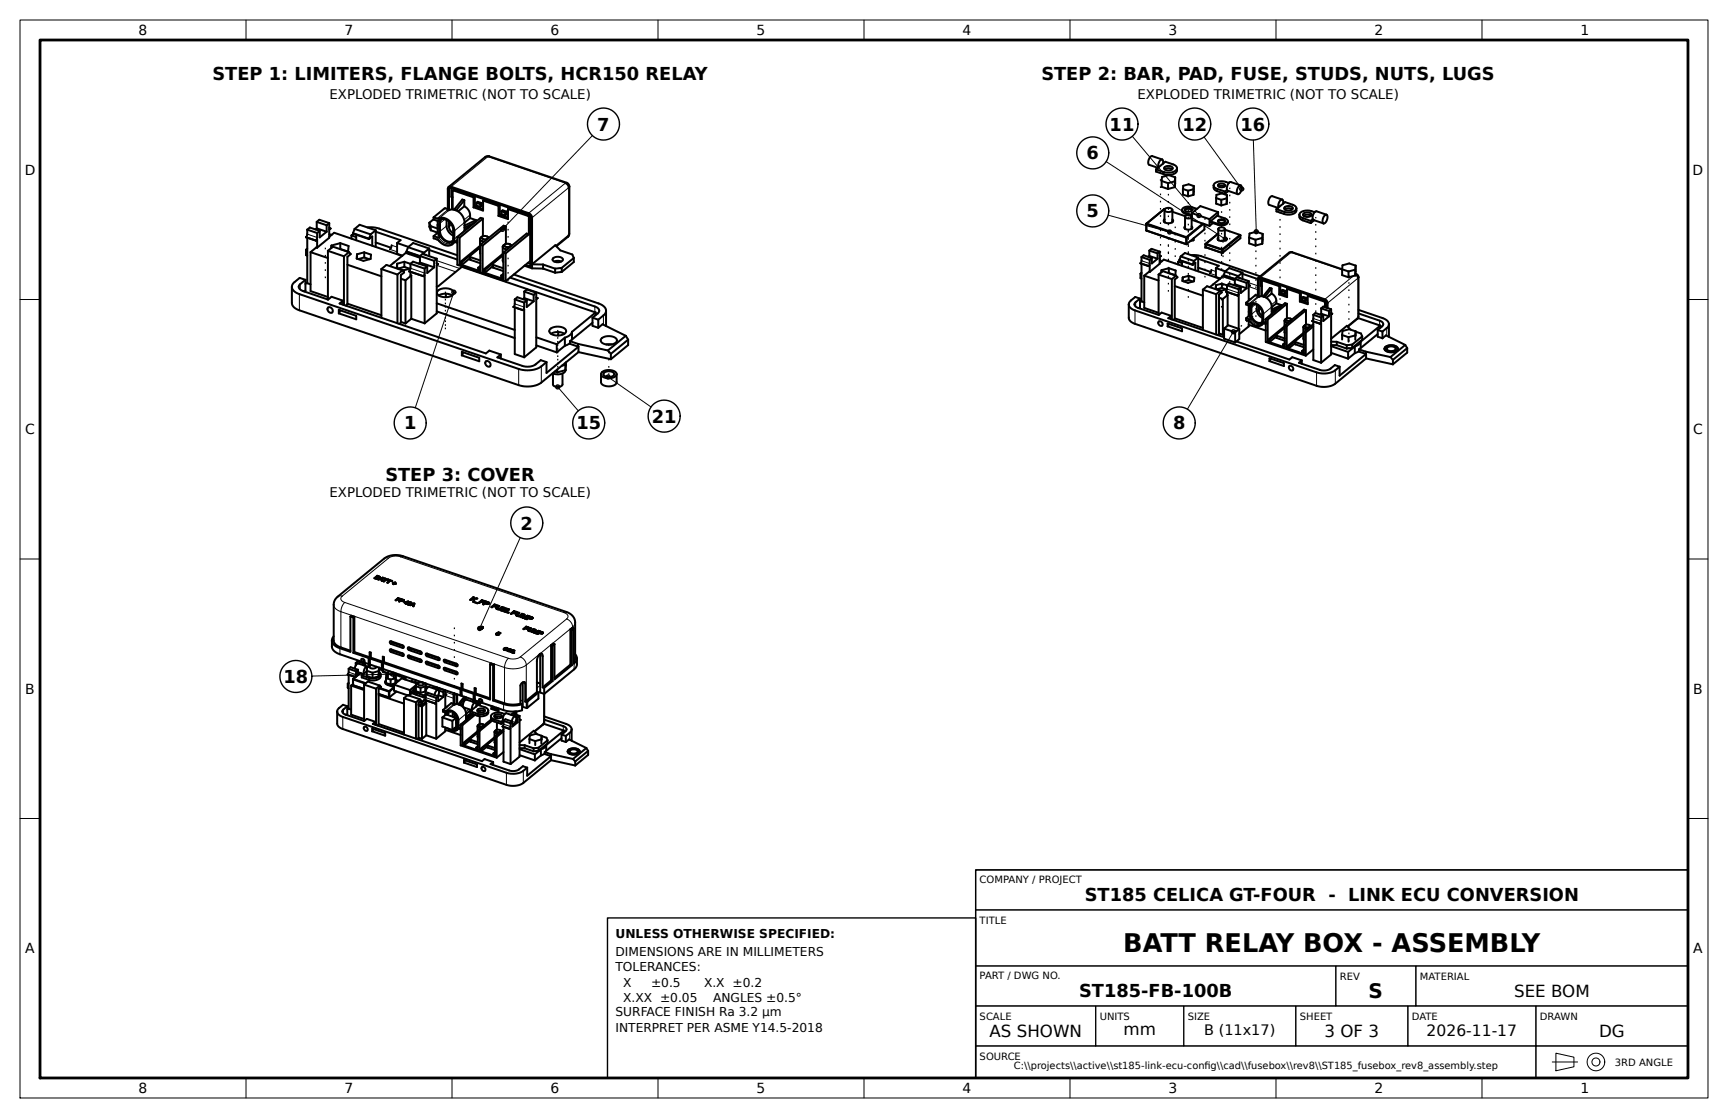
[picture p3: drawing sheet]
<svg xmlns="http://www.w3.org/2000/svg" width="432mm" height="279mm" viewBox="0 0 432 279" stroke-linecap="round" stroke-linejoin="round" font-family="sans-serif">
<defs><g id="words">
<text font-size="6.4" x="280.7" y="237.9">BATT RELAY BOX - ASSEMBLY</text>
<text font-size="5" x="342" y="249.4">S</text>
<g font-size="4.4">
<text x="53.1" y="20.1">STEP 1: LIMITERS, FLANGE BOLTS, HCR150 RELAY</text>
<text x="260.2" y="20.1">STEP 2: BAR, PAD, FUSE, STUDS, NUTS, LUGS</text>
<text x="149.3" y="32.6">7</text>
<text x="277.3" y="32.6">11</text>
<text x="295.4" y="32.6">12</text>
<text x="310" y="32.6">16</text>
<text x="271.5" y="39.8">6</text>
<text x="271.5" y="54.3">5</text>
<text x="101" y="107.3">1</text>
<text x="144" y="107.3">15</text>
<text x="162.9" y="105.6">21</text>
<text x="293.1" y="107.3">8</text>
<text x="96.3" y="120.1">STEP 3: COVER</text>
<text x="130.1" y="132.3">2</text>
<text x="70.8" y="170.7">18</text>
<text x="271.1" y="225.2">ST185 CELICA GT-FOUR - LINK ECU CONVERSION</text>
<text x="269.7" y="249.2">ST185-FB-100B</text>
</g>
<g font-size="4.2">
<text x="378.4" y="249.1">SEE BOM</text>
<text x="247.3" y="259.1">AS SHOWN</text>
<text x="280.7" y="258.8">mm</text>
<text x="331" y="259.1">3 OF 3</text>
<text x="399.6" y="259.1">DG</text>
</g>
<text font-size="3.9" x="356.5" y="259">2026-11-17</text>
<text font-size="3.6" x="300.9" y="258.7">B (11x17)</text>
<g font-size="3.5">
<text x="34.6" y="8.8">8</text>
<text x="86.1" y="8.8">7</text>
<text x="137.6" y="8.8">6</text>
<text x="189.1" y="8.7">5</text>
<text x="240.5" y="8.8">4</text>
<text x="292" y="8.8">3</text>
<text x="343.5" y="8.8">2</text>
<text x="395" y="8.8">1</text>
<text x="6.2" y="43.7">D</text>
<text x="423" y="43.7">D</text>
<text x="6.3" y="108.5">C</text>
<text x="423.1" y="108.5">C</text>
<text x="6.3" y="173.4">B</text>
<text x="423.1" y="173.4">B</text>
<text x="6.3" y="238.2">A</text>
<text x="423.1" y="238.2">A</text>
<text x="34.6" y="273.2">8</text>
<text x="86.1" y="273.2">7</text>
<text x="137.6" y="273.2">6</text>
<text x="189.1" y="273.1">5</text>
<text x="240.5" y="273.2">4</text>
<text x="292" y="273.2">3</text>
<text x="343.5" y="273.2">2</text>
<text x="395" y="273.2">1</text>
</g>
<g font-size="3.3">
<text x="82.3" y="24.6">EXPLODED TRIMETRIC (NOT TO SCALE)</text>
<text x="284.2" y="24.6">EXPLODED TRIMETRIC (NOT TO SCALE)</text>
<text x="82.3" y="124.3">EXPLODED TRIMETRIC (NOT TO SCALE)</text>
</g>
<g font-size="3.1">
<text x="153.8" y="234.4">UNLESS OTHERWISE SPECIFIED:</text>
<text x="153.8" y="238.9">DIMENSIONS ARE IN MILLIMETERS</text>
<text x="153.8" y="242.7">TOLERANCES:</text>
<text x="155.7" y="246.6">X</text>
<text x="155.7" y="250.4">X.XX ±0.05</text>
<text x="162.7" y="246.6">±0.5</text>
<text x="175.9" y="246.6">X.X ±0.2</text>
<text x="178.2" y="250.4">ANGLES ±0.5°</text>
<text x="153.8" y="253.9">SURFACE FINISH Ra 3.2 µm</text>
<text x="153.8" y="258">INTERPRET PER ASME Y14.5-2018</text>
</g>
<g font-size="2.5">
<text x="244.8" y="220.6">COMPANY / PROJECT</text>
<text x="244.8" y="230.9">TITLE</text>
<text x="244.8" y="244.8">PART / DWG NO.</text>
<text x="334.8" y="244.9">REV</text>
<text x="354.8" y="244.9">MATERIAL</text>
<text x="244.8" y="254.9">SCALE</text>
<text x="274.8" y="254.9">UNITS</text>
<text x="296.8" y="254.9">SIZE</text>
<text x="324.8" y="254.9">SHEET</text>
<text x="352.8" y="254.9">DATE</text>
<text x="384.8" y="254.9">DRAWN</text>
<text x="244.8" y="264.9">SOURCE</text>
<text x="253.4" y="267.2">C:\\projects\\active\\st185-link-ecu-confg\\cad\\fusebox\\rev8\\ST185_fusebox_rev8_assembly.step</text>
<text x="300.9" y="267.2">i</text>
<text x="403.5" y="266.3">3RD ANGLE</text>
</g>
</g></defs>
<g fill="none" stroke="#000" stroke-width=".5">
<path d="M122.2 39.1l-.3 .1M122.2 39.1l19.4 6.6 .4 .3 .3 .6M122.2 39.1l-.5-.1-.4 .2-9.2 7.5M290.4 39.9l-2.5-.9a1.52 1.52 0 0 0-.7 2.2l2.1 .7M290.4 39.9l.2 .3v.7M290.4 39.9a1.57 1.57 0 0 0-.9 1.9M76.5 59.3l2.4 .8M76.5 59.3h.1M76.8 57.4v1.3l-.3 .6M76.8 59.4v11.4l.8 .3M76.8 57.4l.6-.5 2.5 .8M76.8 57.4l2.4 .8"/>
<path d="M79.1 55.4l.7-.5 2.5 .9M79.1 57.1l2.5 .8M79.1 55.4l2.5 .9M79.1 55.4v1.7M79.1 57.1l-.3 .2M79.2 58.2v1.4l-.3 .5M79.9 57.7v1.6l1.7-1.4M79.9 57.7l-.7 .5M81.6 56.3v1.6M82.3 55.8v1.2l.1 .2 .2-.1M82.3 55.8l-.7 .5M82.3 59.2l1.2-1 17 5.8"/>
<path d="M82.3 58.5l.6 .2M82.3 57l.3 .1M82.6 57.1h.1M82.6 57.1l-.3 .3v2l-3.1 2.5M87.8 58.8v.8M87.8 58.8l1.2 .4M88.2 58.3l4 1.3M88.2 58.3l4 1.5M88.3 58.4l-.5 .4M88.6 57.2l1.3-1 4 1.3M88.6 57.2l4 1.4M88.6 57.2l-.4 1.1"/>
<path d="M89 58.7v1.3M91.8 56.8h1.5l1.5 .3 19.5 6.7M92.2 59.6v.2M92.2 59.8l.8-.7v2.3M92.6 58.6l-.4 1M93.9 57.9l6.2 2.1-.9 .7M93.9 57.5v4.2M93.9 57.5l-1.3 1.1M107.3 55.7v1l.3 .8M107.3 55.7l.3 .8M107.6 57.5l1.8 .6-1 .9M107.6 56.5l1.8 .6"/>
<path d="M107.6 56.5v1M108.4 54.3v.6l.9 .3 .8-.3M108.4 54.3l.8 .3a3.3 3.3 0 0 1 4.3 3.1v2.4l-.5 1M108.4 59v.6l.8 .3a3.8 3.8 0 0 0 3.2 1.4l.6-.2M108.4 59l1.1 .4 .6-.4M108.4 54.8l-1.1 .9M109.4 56.2h.1M109.4 57.2h.1M109.4 55.2v2.8a.97 .97 0 0 0 .7 1M109.9 55a2.55 2.55 0 0 1 3.3 2.4v2.3l-.4 .9M110.1 59a2.28 2.28 0 0 0 3 1.3M110.1 54.9l-.3 .9v2.2l.3 1"/>
<path d="M110.2 54.8l-.1 .1M110.3 54.8l-.3 .8v2.2a2.46 2.46 0 0 0 3.1 2.4M111.6 55v1.5a2.83 2.83 0 0 0 1.6 2.4M112.1 46.7h.6l19.4 6.6a1.29 1.29 0 0 1 .8 1.1v12.7M112.1 46.7l-.2 .5v5.1M112.2 52.4v-5.1l.1-.3 .3-.1 19.7 6.8 .3 .6v11.9l-.2 .3-1.1-.3M112.2 55.4v1.3a1.88 1.88 0 0 0 1 1.6M112.2 55.7l.4 .1M112.2 55.7l.4 .2M112.3 55.5l-.1 .2M112.4 52.4l-1.3-.3-2.7 2.2M112.8 47v2.2l.3 .1"/>
<path d="M113 49.2v3.1M113.2 47.6l5.1 1.7M113.2 47.6l-.1 4.7M113.5 52.4l-1.7 .1M113.5 52.4h.1M113.5 52.4l.5 .2M113.5 52.4l.5 .1M113.6 47.3l-.4 .3M114 52.6a3.6 3.6 0 0 1 2.1 3v2.1M114 52.5v.1M114.3 59.2v7l12 4.1M114.3 59.2l.5 .2"/>
<path d="M114.3 60l-1.3 1.1M114.8 59.4v6.6M116 51.6a2.61 2.61 0 0 1 1.5 2.1v.8M116 50l-.5-.1-2 2.5M116 50v1.6M116 51.6l-1.5 1.2M116 50l-2 2.5M117.4 56.3l-1.3 1.2M117.5 54.5l1.4 .5M117.5 54.5l-1.4 1.1M118.3 49.3l.4-.2v2.5M118.3 49.3v2.5"/>
<path d="M118.6 55.7l-2.5 1.2M118.7 51.6l2 .7M118.7 51.6l-.4 .2M118.9 55v.4M118.9 55l-2.8 1.4M119 50.7l.4-.3 .9 .4M119 50.7v.7l1 .3M119 50.7l1 .3M119.9 59.7l.1 3.8M119.9 59.7l.4 .5 .7 .2M120 51v.7M120.3 50.8v.6l-.3 .3"/>
<path d="M120.3 50.8l-.3 .2M120.5 59.1l-.6 .6M120.5 59.1l-.1 .2a.81 .81 0 0 0 .7 .5 .81 .81 0 0 0 .8-.5l-.1-.2M120.5 59.1l.6-.1 .7 .1M120.7 54.6l-.6-.2-5.8 4.8M120.7 54.6v4.4M120.7 54.6l-5.9 4.8M120.7 50.1l.3-.2 3.9 1.3M120.7 50.1l3.9 1.3M120.7 50.1v2.5l-2.4-.8M121.8 59.1l.4 .3M124.6 51.4v2.5"/>
<path d="M124.9 53.7l2 .7M124.9 51.2v2.5M124.9 51.2l-.3 .2M124.9 53.7l-.3 .2M125.3 52.8l.3-.2 1 .3M125.3 52.8v.7l.9 .3M125.3 52.8l.9 .3M126.2 53.1v.7M126.4 56.6l-.6-.2-5.8 4.8M126.4 56.6v4.4M126.4 56.6l-5.8 4.8M126.6 52.9v.7l-.4 .2"/>
<path d="M126.6 52.9l-.4 .2M126.9 52.3l.4-.3 5.2 1.9v11.3l-6.2 5.1M126.9 52.3l5.2 1.8 .1 4.5M126.9 52.3v2.5l-2.3-.9M132.2 58.6l-5.9 4.7M132.2 58.6l-.6-.2-5.8 4.7M141.3 45.8a1.29 1.29 0 0 1 .8 1.1l.2-.3M141.9 59.2l-2.9 2.3M142.1 58.7l-.2 .5M142.3 46.6v11.8l-.4 .8M286.4 55.9l.1 1.7M286.4 55.9l.1 .1"/>
<path d="M286.5 57.6h.1M286.5 56v1.6M286.5 56l9.9 3.4M286.5 57.6l10 3.4M286.5 55.9v.1M286.5 55.9h-.1M286.5 55.9l10 3.4M290.3 45.2v1.5l1.6 .5M290.3 45.2l1.6 .6M290.9 52.2v.1M290.9 52.2l-4.5 3.7M290.9 52.2l.1 .1"/>
<path d="M291 54.8a.53 .53 0 0 0-.1 .7 .53 .53 0 0 0 .6 .2 1.15 1.15 0 0 0 1.6-.7l-.1-.2M291 55l-.1 .3 .2 .3M291 52.5a1.19 1.19 0 0 1 2 0M291 52.5a1.19 1.19 0 0 0 2 0M291 52.5v3M291 41.8a1.22 1.22 0 0 1 2 .3 1.27 1.27 0 0 1-2.1-.1zM291.1 42.3a1.67 1.67 0 0 1 1.8 0M291.1 42.3h-.1M291.9 45.8v1.4M293 55v.3l-.1 .3M293 52.9l3.2 1.1M293 52.5v3"/>
<path d="M293.6 45.3v1.5M293.6 45.3l-1.7 .5M293.6 46.8l-1.7 .4M293.7 44.3l-.1 2.5M293.7 44.3l-.1 1M293.7 44.3l-1.6-.5-1.7 .4-.1 1M294.1 42v.6a1.61 1.61 0 0 1-1.9 1.1l-1.1-.1-2.2-.7v-.6M294.1 42a1.61 1.61 0 0 1-1.9 1.2l-1.1-.1-2.2-.8M294.1 42l-.1-.4-.5-.3-2.3-.9-2.3 1.9M295.4 52.4a.82 .82 0 0 0 .7 1l1.7 .6M295.4 52.4l.4 .6 2 .7M295.6 47.2v1.4l1.3 .5"/>
<path d="M295.6 47.2l1.3 .5M296.1 52.6a1.24 1.24 0 0 1 1.7 0M296.1 56.6a.35 .35 0 0 0 .1 .6M296.1 56.7l.1 .5M296.1 54.2v2.9M296.1 52.2a.98 .98 0 0 1 1.7 .4 1 1 0 0 1-1.7-.3zM296.4 59.4v1.6M296.5 59.3v.1M296.5 59.3l-.1 .1M296.5 59.4h-.1M296.5 59.4v1.6M296.9 47.7v1.4"/>
<path d="M297.3 53.8h-.8l-.4 .4M297.5 53.8l.3 .3a.92 .92 0 0 1-1.7 .1M297.8 56.6a.65 .65 0 0 1-.2 .7 .65 .65 0 0 1-.8 .1l-.6-.2M297.8 56.7l-.1 .5M297.8 54.6h.1M297.8 53.3l4.4 1.5M297.8 54.9l4.4 1.5M297.8 53.3v3.8M298.2 47.3v1.4M298.2 59.6v.5M298.2 47.3l-1.3 .4M298.2 48.7l-1.3 .4"/>
<path d="M298.3 59.6l-.1 .5M298.3 46.5l-.1 2.2M298.3 46.5l-.1 .8M298.3 46.5l-1.3-.4-1.3 .3-.1 .8M299.1 52.2l-1.3-.4a1.76 1.76 0 0 0-2.4 .6M300.6 55.9l-4.1 3.4M300.7 55.9l-4.2 3.5M301 56v1.4l-4.5 3.6M302.2 54.8v1.6M303.1 55.8l-.9 .6M303.3 46.3v.8l.3 .4 2.5 .9M303.3 46.3l.5 .8 2.3 .8"/>
<path d="M303.9 49.5v1.4l1.3 .4M303.9 49.5l1.3 .4M304.4 55.4a1.24 1.24 0 0 1 1.7 0M304.4 53l-2.2 1.8M304.4 53l-4.4-1.5-2.2 1.8M304.4 53v1M304.4 59.4a.35 .35 0 0 0 .1 .6M304.4 57.2a1 1 0 0 1 1.7 0M304.4 57.2a1 1 0 0 0 1.7 0M304.4 59.6l.1 .5M304.4 55.1a.98 .98 0 0 1 1.7 .3 1 1 0 0 1-1.7-.3zM304.4 46.1a.98 .98 0 0 1 1.7 .4 1 1 0 0 1-1.7-.3z"/>
<path d="M304.4 58.4l-3.2 2.6M304.4 59.4h.1M304.4 57.2v2.8M304.5 46.6a1.45 1.45 0 0 1 1.5 0M305.2 49.9v1.4M306.1 59.4a.65 .65 0 0 1-.2 .8 .65 .65 0 0 1-.8 0l-.6-.2M306.1 59.6l-.1 .5M306.1 57.4l3.8 1.3M306.1 57.2v2.8M306.1 47.9v.5M306.5 49.6v1.4M306.5 49.6l-1.3 .3"/>
<path d="M306.5 51l-1.3 .3M306.6 48.8l-.1 2.2M306.6 48.8l-.1 .8M306.6 48.8l-1.3-.5-1.3 .4-.1 .8M306.6 47.5l2.7 1M306.6 47.5l-.5 .4M306.8 55.3a1.76 1.76 0 0 1-2.4 .7l-1.9-.7M306.8 55.3l-.4-.6-2.2-.8-1.7 1.4M306.8 55.3a1.3 1.3 0 0 1-1.8 1l-2.5-.8v-.2M307 47.7l-.9 .7M307.1 45.7a4.1 4.1 0 0 0-2.6-.3l-.8 .3-.4 .6M309.9 58.7l.1 .1"/>
<path d="M309.9 58.7l-4.5 3.6M310 58.8l-4.5 3.6M310 58.8v.7l-4.5 3.7M310 46.3a1.51 1.51 0 0 0-.7 2.2M310 46.3a1.52 1.52 0 0 1-.7 2.2M310 46.3l-2.4-.8a1.61 1.61 0 0 0-1 2M312.1 59.4v1.4l1.6 .6M312.1 59.4l1.6 .5M313.7 59.9v1.5M315.4 59.5v1.4M315.4 59.5l-1.7 .4M315.5 58.5l-.1 2.4"/>
<path d="M315.5 58.5l-.1 1M315.5 58.5l-1.6-.6-1.7 .5-.1 1M320.4 49.9l-2.5-.9a1.52 1.52 0 0 0-.7 2.2l2.1 .8M320.4 49.9l.2 .3v.7M320.4 49.9a1.57 1.57 0 0 0-.9 2M321 51.8a1.22 1.22 0 0 1 2 .4 1.27 1.27 0 0 1-2.1-.2zM321 52.3a1.65 1.65 0 0 1 1.9 0M323.9 52.1v.6a1.85 1.85 0 0 1-2.3 .9l-2.6-.8v-.5M323.9 52.1a1.85 1.85 0 0 1-2.3 1l-2.6-.8M323.9 52.1l-.5-.8-2.3-.8-2.1 1.8M324.7 53.7v.7l.4 .4 2.4 1M324.7 53.7l.5 .7 2.3 .8"/>
<path d="M325.7 53.4a1.22 1.22 0 0 1 2 .4 1.27 1.27 0 0 1-2.1-.2zM325.7 53.9a1.65 1.65 0 0 1 1.9 0M327.5 55.2v.6M328 54.8l2.7 1M328 54.8l-.5 .4M328.4 55l-.9 .8M328.5 53a4.1 4.1 0 0 0-2.5-.3l-.9 .3-.4 .7M331.5 53.7a1.51 1.51 0 0 0-.8 2.1M331.5 53.7a1.52 1.52 0 0 1-.8 2.1M331.5 53.7l-2.5-.9a1.61 1.61 0 0 0-1 2M72.9 71.7v4a2.3 2.3 0 0 0 1.9 1.9l54.8 18.7a6.6 6.6 0 0 0 5.7-.7l9.2-7.6M72.9 71.7a2.3 2.3 0 0 0 1.9 1.8l54.8 18.7a6.6 6.6 0 0 0 5.7-.6l1.3-1.1"/>
<path d="M76.3 69.9l-1.3 1.1a.91 .91 0 0 0-.3 1 .91 .91 0 0 0 .8 .6l6.5 2.3 .9-.7 2.8 .9M76.3 69.9l-1.4-.5-1.6 1.4-.4 .9M76.3 69.9v2.7l-.2 .3M76.5 62.4v1.4l.3 .1M76.8 70.6l-.5 .4M76.8 62.2l-.3 .2M77.6 63v9.7l4.3 1.5M77.6 63l4.3 1.5M78.9 60.1l.3-.2v2M78.9 60.1h.1M79.2 61.9l-.2-.1-1.4 1.2M81.9 62.7l1.3-1.1 4 1.4"/>
<path d="M81.9 62.7v12.2M81.9 62.7l4 1.4M82 76.9a.77 .77 0 0 1 1 .3 .77 .77 0 0 1-.2 1 .88 .88 0 0 1-.8-1.3zM82.8 61.4v.6M84.7 77.4l4.3 1.5v.9l-4.3-1.5zM84.9 77.5l-.2 .8M85 62.2l1.8 .6M85 60.8l2.1 .7-.1 1.3-.3 .1M85 60.8v1.4M85 60.8l-2.2 .6M85 62.2h-.1M85.7 75.1l-.8 .8 36.5 12.4 .9-.7 2.9 1"/>
<path d="M85.7 75.1v1M85.9 64.1v12.1M86.8 75.9l8.5 2.9M86.8 66.2l8.5 2.9M87.2 63l.4 .5-.8 .7v11.9l-.4 .3M87.2 63l-1.3 1.1M89.2 63.5v1.1M91 63.1l1.7 .5-.1 1.1-1.8 .5-1.7-.6 .1-1.1M91 63.1v1.2M91 64.3l1.3 .5M91 63.1l-1.8 .4M91 64.3l-1.5 .4"/>
<path d="M93.9 60.6l3.8 1.3M95.3 67.2l1.3-1 4 1.4M95.3 67.2v12.2M95.3 67.2l4 1.4M97.9 61.3l-.5 1M99.2 60.7v2.7l1.4 .5M99.2 60.7l2.9 1M99.2 65.9l-.1 1.1 1.7 .6 1.8-.5M99.2 65.9v1.1M99.3 68.6v12.2M100.2 69.7l1.1 .3M100.6 67.6l.4 .5-.8 .6v11.9l-.4 .3"/>
<path d="M100.6 67.6l-1.3 1M101 65.4l5.1 1.7M101 65.4l-1.8 .5M101 65.4v1.3M101 66.7l1.3 .4M101 66.7l-1.5 .4M101.3 70v10.8M101.6 62.8l3.3 1.2M101.6 62.8l3.3 1.3M102 61.8l1.2-1.1 4 1.4M102 61.8l4 1.3M102 61.8l-.4 1"/>
<path d="M102.1 63.1v.4M102.2 67.8l3.6 1.2M102.2 67.8h.1M102.4 63.2v.3M102.6 67.9v.9l.2 .1M102.8 79.7l3.3 1.1M102.8 79.7l-1.5 1.1M102.8 68.9v10.8M102.8 68.9l-1.5 1.1M104.9 64.4l-3.5-1.2-4 3.3M104.9 64l.7-.5 3.5 1.2M104.9 65.6l3.6 1.2"/>
<path d="M104.9 64l3.6 1.2M104.9 64v1.6M104.9 65.6l-.3 .3M105.8 69l.3-.2v12M105.8 69h.1M106 63.1l-.2 .4M106.1 67.1v1.4l-.3 .5M106.3 63.7h.1M106.8 66.6l-3.6-1.2-.6 .5-.1 1.4-.3 .5M106.8 66.6v1.6l1.7-1.4M106.8 66.6l-.7 .5M107.2 62.1l-1.2 1"/>
<path d="M107.2 62.1v1.9M107.2 62.5l7.1 2.4M108.5 65.2v1.6M109.1 64.7v1.2l.2 .2 .2-.1M109.1 71.7l.4-.2 5.9-4.8 33.4 11.4M109.1 77.8l19.5 6.7M109.1 64.7l-.6 .5M109.1 75.8l19.5 6.7M109.1 65.9l.4 .1M109.5 66l-.4 .3v12l-3 2.5M109.5 66h.1M109.5 72.6a2.79 2.79 0 0 1 3.9 .5 2.08 2.08 0 0 1-2.7 1.1 1.2 1.2 0 0 1-1.4-1.4z"/>
<path d="M109.6 73.8a3.4 3.4 0 0 1 3.4 0M111.4 73.4v.9M113.7 60.5l.6 .2M113.9 60.3l.4 .1M115.1 65.8l-.3 .2M115.1 65.4v.7l-.3-.1M115.1 65.4l.3 .1M115.4 65.5v.7M115.4 66.2l4.1 1.4v-.7M117.4 64l.1 .3M117.4 64.5l-2 1.7M117.4 64l.1 .9"/>
<path d="M117.5 64.9l2.5 .9M117.5 64.3l2.5 .8M117.5 64.3v.6M119.5 66.9l.3 .1M119.8 67v.7M119.9 61.9l-2.5 2.1M119.9 61.4l-4.8 4M119.9 61.8l-4.5 3.7M120 61.2v6.6l-.2-.1M120 66.5l-.5 .4M120 66.8l-.2 .2M120 67.5l-.2 .2"/>
<path d="M120 61.2l.6 .2M120.6 61.4v6.6M120.8 67.8l-.2 .2M120.8 67.4v.7l-.2-.1M120.8 67.4l.3 .1M121.1 68.2l4.1 1.4v-.7M121.1 67.5v.7M123.1 66.6l-2 1.6M123.1 66.6l.1 .3M123.2 66.9l2.6 .8M123.2 66.2l2.6 .9M123.2 66.2l-.1-.3v.7"/>
<path d="M123.2 66.2v.7M125.2 68.9l.3 .1M125.5 69v.7M125.6 61.7v3.5l.2 .3M125.6 61.7l.3 .4 .9 .2M125.6 63.8l-4.5 3.7M125.6 63.5l-4.8 3.9M125.8 63.1v6.7l-.3-.1M125.8 63.1l.5 .2M125.8 68.4l-.6 .5M125.8 68.8l-.3 .2M125.8 69.5l-.3 .2"/>
<path d="M126.2 61.1l-.2 .1a.81 .81 0 0 0 .8 .5 .81 .81 0 0 0 .8-.5l-.2-.1M126.2 61.1l.6-.2 .6 .2M126.2 61.1l-.6 .6M126.3 63.3v7M127.4 61.1l.5 .3M127.5 69.4l21.1 7.2a1 1 0 0 1 1 .5 1 1 0 0 1-.1 1.1l-1.4 1.2M128.3 76.7h.1M128.3 76.7l2.4 .8M128.4 68.6l21.2 7.2a2.3 2.3 0 0 1 1.8 1.9M128.6 74.8v1.3l-.3 .6M128.6 76.8v11.7l2.4 .8M128.6 74.8l.7-.5 2.3 .8"/>
<path d="M128.6 74.8l2.4 .8M130.7 77.5l.3-.3v12.1M130.7 77.5h.1M131 75.6v1.4l-.3 .5M131 72.9l.6-.6 2.4 .9M131 72.9l2.4 .8M131 74.5l2.4 .8M131 72.9v1.6M131 74.5l-.3 .3M131.1 66.4l1.8 .7M131.6 75.1v1.6l1.8-1.4M131.6 75.1l-.6 .5"/>
<path d="M131.9 65.7l.7 .3M132.9 67.1h2.8M133.4 73.7v1.6M134 73.2v1.2l.1 .2 .2-.1M134 73.2l-.6 .5M134 74.4l.3 .1M134.3 74.5l-.3 .3v12l-3 2.5M134.3 74.5h.1M135.7 67.1l3 1.1M135.7 66.1l3 1M135.7 66.1v1M138.2 64.6a1.58 1.58 0 0 1 2.5 .3 1.6 1.6 0 0 1-2.6 0z"/>
<path d="M138.5 65.4l.9-.2 .8 .2M138.7 67.1v1.1M140.4 68l-1.7 .2M140.4 66.9l-1.7 .2M140.4 66.9v1.1M143.4 64.5v1l-3 2.5M143.4 64.5l-.4-.9-3-1-1.2-1.3-5.9 4.7 2.8 .1M143.4 64.5l-3 2.4M148.1 79.4v2l1.4 .5M148.1 79.4l1.4 .5M148.8 78.1l-5.9 4.8M148.8 78.1v.7"/>
<path d="M149.5 79.9v2M151.4 77.7l-.3 .9-1.6 1.3M151.4 77.7v3.8M282.1 76.1v3.3a1.9 1.9 0 0 0 1.5 1.5l45.4 15.5a5.5 5.5 0 0 0 4.7-.5l7.7-6.3M282.1 76.1a1.9 1.9 0 0 0 1.5 1.5l45.4 15.5a5.5 5.5 0 0 0 4.7-.6l1-.9M284.9 74.6l-1.1 .9a.81 .81 0 0 0-.3 .9 .81 .81 0 0 0 .9 .5l5.2 1.8 .7-.6 2.4 .8M284.9 74.6l-1.2-.4-1.3 1.1-.3 .8M284.9 74.6v2.3l-.3 .1M285 65.8l2 .7M285 65.8h.1M285.2 64.2v1.1l-.2 .5M285.2 75.2l-.3 .3"/>
<path d="M285.2 65.9v9.4l.7 .3M285.2 64.2l.6-.4 2 .7M285.2 68.2l-.2 .2v1.1l.2 .1M285.2 64.2l2.1 .7M285.9 68.9v8.1l3.6 1.2M285.9 68.9l3.6 1.2M287 66.5l.3-.2v1.7M287 66.5h.1M287.2 62.6l.5-.4 2.1 .7M287.2 64l2.1 .7M287.2 62.6l2.1 .7M287.2 62.6v1.4"/>
<path d="M287.2 64l-.3 .2M287.3 64.9v1.1l-.3 .5M287.3 68l-.2-.1-1.2 1M287.8 64.5v1.3l1.5-1.1M287.8 64.5l-.5 .4M289.3 63.3v1.4M289.5 68.6l1.1-.8 3.3 1.1M289.5 68.6l3.3 1.2M289.5 68.6v10.1M289.8 62.9v1l.3 .1M289.8 62.9l-.5 .4M289.8 65.7l1-.8 14.1 4.8"/>
<path d="M289.8 65.2l.5 .1M289.8 63.9l.3 .1M290.1 64h.1M290.1 64l-.3 .2v1.7l-2.5 2.1M290.2 67.5v.6M290.2 67.5v.5M292.1 68.2l1.5 .5M292.1 67l1.7 .6-.1 1.1-.2 .1M292.1 67v1.2M292.1 67l-1.9 .5M292.1 68.2l-.1 .1M292.7 78.9l-.8 .6 14 4.8"/>
<path d="M292.7 78.9v.9M292.8 69.8v10M293.5 79.6l7.1 2.4M293.5 71.5l7.1 2.4M293.9 68.9l.3 .4-.7 .6v9.8l-.3 .3M293.9 68.9l-1.1 .9M294.4 65.4l1 .4M294.4 65.4v.7M294.7 65l3.3 1.1M294.7 65l3.3 1.2M294.8 65.1l-.4 .3M295 64.1l3.4 1.1"/>
<path d="M295 64.1l1.1-.9 3.3 1.2M295 64.1l-.3 .9M295.4 65.3v1.1M295.5 69.3v.9M296.4 61h.1M296.5 61h.1M296.5 61h-.1M297 70l1.1 .4M297 68.9l1.4 .5v.9l-1.5 .4-1.4-.5v-.9M297 68.9v1.1M297 68.9l-1.5 .4M297 70l-1.2 .3"/>
<path d="M297.7 63.8h1.2l1.2 .2 14.8 5.1M298 66.1v.1M298 66.2l.7-.6v2M298.2 60.1l-.8 .2M298.4 65.2l-.4 .9M299.4 64.7l5.1 1.7-.7 .6M299.4 66.9l3.2 1.1M299.4 64.4v3.4M299.4 64.4l-1 .8M300.6 72.4l1-.9 3.3 1.2M300.6 72.4v10.1M300.6 72.4l3.3 1.1"/>
<path d="M301.2 61.7l.1 .1M301.2 61l.1 .1M301.2 61l.1 .8M301.3 61.8h.1M301.3 61.1l4.1 1.4M301.3 61.8l4.1 1.4M301.3 60.9l4.1 1.4M301.3 60.9v.2M301.3 60.9l-.1 .1M302.7 67.5l-.4 .8M303.8 67v2.2l1.1 .4M303.8 67l2.4 .8"/>
<path d="M303.8 71.3v.9l1.4 .4 1.4-.3M303.8 71.3v.9M303.9 73.5v10.1M304.6 74.4l1 .3M304.9 72.7l.4 .4-.7 .5v9.9l-.3 .2M304.9 72.7l-1 .8M305.3 70.9l1.3 .4M305.3 70.9l-1.5 .4M305.3 70.9v1M305.3 71.9l1.1 .4M305.3 71.9l-1.2 .4M305.4 62.5v.7"/>
<path d="M305.4 63.2h.1M305.4 62.3l.1 .1M305.4 62.3v.2M305.5 62.4v.8M305.5 63.2h-.1M305.5 62.4l-.1 .1M305.6 74.7v9M305.8 68.7l5.7 2M305.8 68.7l2.8 1.1M306.1 67.9l1-.9 3.4 1.1M306.1 67.9l3.3 1.1M306.1 67.9l-.3 .8"/>
<path d="M306.2 69v.3M306.3 72.9l3 1M306.3 72.9h.1M306.4 69.1v.2M306.6 71.3v1.1l-.3 .5M306.6 71.3l.5-.4 3 1M306.6 71.3l2.9 1M306.6 73v.7h.2M306.8 73.7v7.7M306.8 73.7l-1.2 1M308.6 70.1l-3-1-3.3 2.7M308.6 71l2.9 1"/>
<path d="M308.6 71l-.3 .3M309.3 73.9l.2-.3v8.6M309.3 73.9h.1M309.4 69l-.1 .3M309.5 72.3v1.1l-.2 .5M309.8 69.4l-.1 .1M310.1 71.9v1.3l1.4-1.2M310.1 71.9l-.6 .4M310.5 68.4l3.8 1.4M310.5 68.1l-1.1 .9M310.5 68.1v1.6M311.4 75.7l.8 .2a2.63 2.63 0 0 1 3.5 2.6l-.1 2-.4 .7"/>
<path d="M311.4 79.5v.5l.7 .3a2.72 2.72 0 0 0 3 1l.1-.1M311.4 79.5l.9 .3 .5-.2M311.4 75.7v.4l.8 .3M311.5 70.7v1.3M312 70.3v1l.3 .1M312 70.3l-2.9-1-.5 .4v1.3M312 76.3v2.7M312 70.3l-.5 .4M312 77.9l.2 .1M312 78.8h.3M312 71.3l.3 .1M312.1 76.4v.5"/>
<path d="M312.2 77.2h.1M312.2 78.1h.1M312.3 78.8l-.9 .7M312.3 76.4v2.3a.8 .8 0 0 0 .5 .9M312.3 71.4h.1M312.3 71.4l-.3 .2v3.5M312.5 74.7l-.3 .1v.2M312.6 76.2a2.14 2.14 0 0 1 2.8 2.1v2l-.3 .6M312.8 76.1l-.6 .3M312.9 79.6a1.89 1.89 0 0 0 2.4 1M312.9 76.1l-.3 .8v1.8l.3 .9M312.9 76.1h.1"/>
<path d="M313 76l-.3 .7v1.8a2.03 2.03 0 0 0 2.6 2M314.1 76.2v1.2a2.34 2.34 0 0 0 1.3 2M314.3 69.8v4.2M314.5 69.4l.5-.1 16.1 5.5 .6 .6 .1 1.6M314.5 69.4l-.2 .4M314.6 74v-4.1l.3-.3 16.3 5.5 .3 .4v1.4M314.6 76.6v1a1.56 1.56 0 0 0 .8 1.3M314.6 76.8l.3 .1M314.6 76.6v.2M314.7 74.1l-1-.3-2.3 1.9M315 69.6v1.8l.3 .1M315.2 71.5v2.5"/>
<path d="M315.4 70.1l.3-.2 4.2 1.4M315.4 70.1l4.3 1.4M315.4 70.1l-.1 3.9M315.4 60.9l-1.7 .5M315.6 74.1l-1.4 .1M315.6 74.1h.1M315.6 74.1l.5 .1M316.1 74.2a2.99 2.99 0 0 1 1.7 2.5v1.8M316.1 74.2h.1M316.3 79.7v5.8l10 3.4M316.3 79.7l.5 .2M316.8 79.9v5.5"/>
<path d="M317.7 73.4a2.16 2.16 0 0 1 1.2 1.8v.6M317.7 72.1l-.4-.1-1.7 2.1M317.7 72.1v1.3M317.7 73.4l-1.2 1M317.7 72.1l-1.6 2.1M318.9 77.3l-1.1 1M318.9 75.8l1.3 .4M318.9 75.8l-1.1 1M319.7 71.5v2.1M319.9 76.8l-2.1 1M319.9 71.3v2.1M319.9 73.4l1.7 .5"/>
<path d="M319.9 71.3l-.2 .2M319.9 73.4l-.2 .2M320.2 76.2v.3M320.2 76.2l-2.4 1.2M320.2 72.7l.8 .2M320.2 72.7v.5l.8 .3M320.2 72.7l.3-.3 .8 .3M321 72.9v.6M321.3 72.7v.6l-.3 .2M321.3 72.7l-.3 .2M321.5 79.6l-.5 .5M321.5 79.6l-.1 .1a.62 .62 0 0 0 .6 .5 .62 .62 0 0 0 .6-.5l-.1-.1"/>
<path d="M321.5 79.6l.5-.1 .5 .1M321.6 75.9l-.5-.1-4.8 3.9M321.6 75.9v3.7M321.6 75.9l-4.8 4M321.6 72.2l.3-.2 3.2 1.1M321.6 72.2v2.1l-1.9-.7M321.6 72.2l3.2 1.1M322.5 79.6l.3 .3M322.9 63l-.3 .1M322.9 63l-.8 .2-7.6 6.2M322.9 63l14.1 4.8M324.8 73.3v2.1"/>
<path d="M325.1 75.1l1.7 .6M325.1 73.1v2M325.1 73.1l-.3 .2M325.1 75.1l-.3 .3M325.4 74.4l.8 .3M325.4 74.4v.6l.8 .2M325.4 74.4l.3-.2 .8 .3M326.2 74.7v.5M326.3 77.5l-.4-.1-4.8 3.9M326.3 77.5v3.7M326.3 77.5l-4.8 4M326.5 74.5v.5l-.3 .2"/>
<path d="M326.5 74.5l-.3 .2M326.8 74l.2-.3 4.3 1.5 .1 1.7M326.8 74l4.2 1.4 .1 1.4M326.8 74v2l-2-.6M328.2 78.7v1.1l-.3 .4M328.2 78.7l.5-.5 2 .7M328.2 78.7l1.9 .6M330.1 79.3v1.1l-.2 .5M330.1 77.1l.6-.5 1.9 .7M330.1 77.1l2 .6M330.1 78.4l2 .7M330.1 77.1v1.3"/>
<path d="M330.1 78.4l-.2 .2M330.7 78.9v1.3l1.4-1.1M330.7 78.9l-.6 .4M332.1 77.7v1.4M332.6 77.3v1l.3 .1M332.6 77.3l-.5 .4M332.6 78.3l.3 .1M332.9 78.4l-.3 .2v10l-2.5 2M332.9 78.4h.1M337 67.8v1.5M338.7 67.4v1.4M338.7 67.4l-1.7 .4"/>
<path d="M338.7 68.8l-1.7 .5M338.7 68.6l.5 .4 .1 .5 .2-.2M338.7 68.4a.88 .88 0 0 1 .8 .9M338.8 66.4l-.1 2.4M338.8 66.4l-1.6-.6-1.7 .5-.1 2.5 1.6 .5M338.8 66.4l-.1 1M339.2 79.7l-2.4 1.9M339.3 79.3l-.1 .4M339.4 79.5l5.5 1.9M339.5 78.3l5.2 1.8a.81 .81 0 0 1 .9 .5 .81 .81 0 0 1-.3 1l-1 .9M339.5 77.4l6 2.1a1.9 1.9 0 0 1 1.6 1.5M339.5 69.3v9.8l-.3 .6"/>
<path d="M100.2 80.5l1.1 .3M115.4 87.9l4.4 1.5v.9l-4.4-1.5zM115.7 88l-.3 .8M121.4 90.3a.77 .77 0 0 1 1 .3 .77 .77 0 0 1-.2 1 .88 .88 0 0 1-.8-1.3zM125.2 88.6l-.9 .7 6.2 2.1a3.8 3.8 0 0 0 3.3-.3l1.3-1.1 1.5 .5M125.2 88.6v1M134 86.3l5.1 1.8M134 84.3l5.1 1.7M137.5 82.2a2.79 2.79 0 0 1 4 .5 2.08 2.08 0 0 1-2.7 1.1 1.2 1.2 0 0 1-1.5-1.4zM137.7 83.4a3.4 3.4 0 0 1 3.3 0M138.2 93.3v2.8a1.44 1.44 0 0 0 2.4 0v-2.8M138.6 92.9l.7 .2"/>
<path d="M139.1 86v2.1M139.3 92.3v.8M139.5 83v.9M141.2 86.4l-2.1 1.7M141.2 84.4l-2.1 1.6M141.2 84.4v2M141.3 91.2v1.3M141.3 91.2l-.9 .2M141.3 92.5l-2 .6M141.3 92.5v.1a2.38 2.38 0 0 1-3.2 .7M141.3 90.6v.6M141.4 90.6l-.1 1.9"/>
<path d="M142.4 85.7l-1.2 .7M142.4 85.3v.6l2 .7M142.4 85.3l2 .6M142.9 82.9l-.5 .9-1.2 .6M142.9 82.9v2M144.4 86.6h.1M144.4 85.9v.7M144.4 85.9l7.5 1.7M144.5 86.6l-7.9 6.6v-2.7M144.5 86.6v1.4M144.5 88l8.2 1.8M148.1 80.6l-5.7 4.7"/>
<path d="M149.5 81.9l1.1-.9 5.8 2.9M150.2 93.5a1.71 1.71 0 0 1 2.2-1l1.2 .3 .5 .7M150.2 93.5a2.35 2.35 0 0 0 3.2 .8l.5-.3 .2-.5M150.2 93.5v2a2.35 2.35 0 0 0 3.2 .8l.7-.7v-2.1M150.4 84.6a2.6 2.6 0 0 1 3.8 .4 2 2 0 0 1-2.7 1.1 1.15 1.15 0 0 1-1.3-1.3zM150.9 93.2a1.61 1.61 0 0 1 2.6 .4 1.68 1.68 0 0 1-2.7-.1zM151.5 86.1h1.3M151.9 87.6l.8 .8M152.7 88.4v1.4M156.4 83.9l.6 1M156.4 83.9l-4.5 3.7M157 84.9l-4.3 3.5"/>
<path d="M157 84.9v1.3l-4.3 3.6M289.6 80.4a.62 .62 0 0 1 .8 .2 .62 .62 0 0 1-.3 .9 .73 .73 0 0 1-.5-1.1zM291.8 80.8l3.6 1.3v.7l-3.6-1.2zM292 80.9l-.2 .7M304.6 83.3l1 .4M305.9 83.4l-.3 .3M305.9 82.1l1-.8 2.8 .9M305.9 82.1l2.7 1M305.9 82.1v2.5l2.7 1M308.6 83.1v2.5M308.9 85.3l13.3 4.6 .7-.6 2.4 .8M309.7 82.2l-1.1 .9"/>
<path d="M309.7 82.2v2.5l-1.1 .9M312 81.2l4.3 1.4M312 80.2v1.4l-2.3 1.9M315.8 80.8l.5 .1M316 80.6l.3 .1M316.3 80.4l-1.1 .8M317 85.2l-.2 .2M317 84.8v.6h-.2M317 84.8l.2 .1M317.2 84.9v.6M317.2 85.5l3.4 1.2v-.6M317.2 89.5l3.6 1.3v.7l-3.6-1.3z"/>
<path d="M317.5 89.6l-.3 .6M318.9 83.6l.1 .8M318.9 83.6l.1 .3M318.9 84.1l-1.7 1.4M319 83.9l2.1 .7M319 84.4l2.1 .8M319 83.9v.5M320.6 86.1l.2 .1M320.8 86.2v.5M321 80.1l.1 3.1M321 80.1l.2 .4 .7 .2M321 81.9l-2.1 1.7"/>
<path d="M321 81.6l-4 3.2M321 81.8l-3.8 3.1M321.1 81.3v5.5l-.3-.1M321.1 85.7l-.5 .4M321.1 86l-.3 .2M321.1 86.6l-.3 .1M321.1 81.3l.4 .2M321.5 81.5v5.5M321.7 86.8l-.2 .2M321.7 86.5v.5h-.2M321.7 86.5l.3 .1M322 87.1l3.4 1.2v-.6"/>
<path d="M322 86.6v.5M322.2 91.5a.62 .62 0 0 1 .9 .3 .62 .62 0 0 1-.3 .8 .73 .73 0 0 1-.6-1.1zM323.6 85.8l-1.6 1.3M323.7 85.5l2.1 .7M323.7 85.5l-.1-.3 .1 .9M323.7 86.1l2.1 .7M323.7 85.5v.6M325.3 90.1l-.7 .6 5.2 1.7a3.2 3.2 0 0 0 2.7-.3l1.1-.9 1.1 .4M325.3 90.1v.8M325.4 87.7l.2 .1M325.6 87.8v.6M325.7 81.7l.1 3.2"/>
<path d="M325.7 81.7l.3 .4 .7 .2M325.7 83.5l-3.7 3.1M325.7 83.2l-4 3.3M325.8 83v5.4h-.2M325.8 83l.5 .1M325.8 87.3l-.4 .4M325.8 87.6l-.2 .2M325.8 88.2l-.2 .2M326.2 81.2l-.1 .1a.62 .62 0 0 0 .6 .5 .62 .62 0 0 0 .6-.4l-.1-.2M326.2 81.2l.5-.1 .5 .1M326.2 81.2l-.5 .5M326.3 83.1v5.8"/>
<path d="M327.2 81.2l.4 .3M327.9 80.2h.1M327.9 80.2l2 .7M328.2 80.3v9.7l1.9 .6M328.2 87.3l-1.9 1.6M328.2 81.6l-1.9 1.5M328.2 81l-2.4 2M329.9 80.9l.2-.2v9.9M329.9 80.9h.1M332.6 88.2l4.3 1.4M332.6 86.5l4.3 1.5M332.6 86.2l1.4 .1"/>
<path d="M332.6 85.4h1.4M334 85.4l2.5 .9M334 86.3l2.5 .8M334 85.4v.9M335.4 83.7v1.1M335.4 83.7l1.6 .6M336.5 86.3v.8M336.9 88v1.6M337 84.3v1.1M337.5 82.4l-.9-1-4 3.3M337.9 87l-1.4 .1M337.9 86.1l-1.4 .2"/>
<path d="M337.9 86.1v.9M338.5 88.3l-1.6 1.3M338.5 86.6l-1.6 1.4M338.5 86.6v1.7M338.7 83.8v1.1M338.7 83.8l-1.7 .5M338.8 82.8v1.1M338.8 82.8l-.1 1M338.8 82.8l-1.6-.5-1.7 .4-.1 1M338.8 82.9l1.3 .4 .3 .8M339.6 87.7l-1.1 .6M339.6 87.3v.6l1.7 .5"/>
<path d="M339.6 87.3l1.7 .6M340 85.4l-.4 .7-1.1 .5M340 85.4v1.6M340.4 84.1v.8l-2.5 2.1M340.4 84.1l-2.5 2M341.3 88.4l.1 .1M341.3 87.9v.5M341.3 87.9l6.1 1.3M341.4 88.5l-6.7 5.4v-2.3M341.4 88.5v1.1M341.4 89.6l6.7 1.4M344.3 82.5v1.6l1.2 .4"/>
<path d="M344.3 82.5l1.2 .4M344.3 83.5l-4.7 3.8M344.9 81.4l-4.9 4M344.9 81.4v.5M345.5 84.5l.8-.7 4.8 2.4M345.5 82.9v1.6M346 87.2a1.42 1.42 0 0 1 1.8-.9l1 .3 .5 .6M346 87.2a1.95 1.95 0 0 0 3.3 0M346 87.2v.2M346.2 86.7a2.09 2.09 0 0 1 3.1 .5 2.03 2.03 0 0 1-3.3 0zM346.6 86.9a1.27 1.27 0 0 1 2.1 .4 1.33 1.33 0 0 1-2.2-.2zM347.1 81l-.3 .8-1.3 1.1"/>
<path d="M347.1 81v3.2M347.4 89.2l.7 .7M348.1 89.9v1.1M349.3 87.2v.2M351.1 86.2l.5 .8M351.1 86.2l-3.7 3M351.6 87l-3.5 2.9M351.6 87v1.1l-3.5 2.9M83.4 159l-.5 1.1M87.6 154.1v8.8l-2.7-.9a2.46 2.46 0 0 1-2-1.9M87.6 154.1l.7 .2M87.6 154.1l.2-.2 .7 .2"/>
<path d="M88.3 154.3v8.8M88.5 154.1v8.9M88.5 154.1l-.2 .2M94 144.3l.4 .1M94.3 143.9l.4 .3M94.3 143.9l-.8 .6 1 .2M94.3 143.9l.6 .3M94.3 144l-.7 .5M94.4 144.4l.1 .1M94.4 144.7h.1M94.5 144.4l.1 .1M94.5 144.8l1.3-.4-.3 .8-.2-.1 .1-.2-.4-.2z"/>
<path d="M94.5 144.5h.1M94.5 144.6h.1M94.5 144.6l-.1 .1M94.5 144.5l-.7 .1M94.5 144.5v.1M94.6 144.4v.2M94.6 144.4v.1M94.6 144.5h.1M94.6 144.5l-.1 .2M94.7 144.2l.2 .1M94.7 144.4h-.1M94.7 144.2l-.6 .1"/>
<path d="M94.7 144.3v.1M94.7 144.2h.1M94.7 144.2v.1M94.9 144.3h.1M94.9 144.3l-.2 .1M94.9 144.2v.1M94.9 144.2h.1M95.1 144.7l.5-.3-.1 .4M95.1 144.7l.4 .1M95.1 144.7v.1M95.1 144.7h-.1M95.4 144.9h.1"/>
<path d="M95.5 144.8l-.1 .3M95.6 144.4l-.1 .5M95.6 144.5h.1M96.1 144.6l.9 .2zM96.2 144.5v.1M96.6 144.8l-.8 .5 .6-.6-.5 .6M96.8 145.6l.6-.5zM97 144.9l1 .3zM97.1 144.9v.1M97.5 145.1l-.6 .5M98.2 145.6l.7 .3h-.3M98.2 145.6l.3 .1"/>
<path d="M98.2 145.6v.1M98.5 145.7v.1M98.7 145.6h.1l-.6 .4 .2-.2v.1M98.7 145.6v.1M98.7 145.7h.1M98.7 145.6l-.2 .1M98.8 150l.7-.5 .7 .2-.7-.1zM99.3 149.8l.5 .1-.5-.1M99.5 149.5v.1M100.3 149.7l.7 .4M100.3 149.9h.1M100.3 149.7l-.6 .6h.1"/>
<path d="M100.3 149.7v.2M100.8 150l-.4-.1-.6 .4M100.8 150v.1M100.8 150.2h.1M100.8 150.1h-.6M100.8 150.1v.1M100.8 150.1h.1M101 150.1l-.4 .2-.5-.2M101 150.1h.1M101.1 150.5l.7 .2-.1 .1M101.1 150.5v.1M101.2 150.5l.3 .1"/>
<path d="M101.2 150.5v.1M101.2 150.6h.1M101.5 150.6v.2M101.8 150.4l-.6 .1M101.8 150.4v.1M101.8 150.4l-.3 .2M101.9 150.9a.5 .5 0 0 1 .4-.4 .5 .5 0 0 1 .5 .3l-.4 .3h-.4M101.9 150.9v.1M101.9 151l.1 .1M102 150.3l-.7 .5 .2-.1v.1M102 150.3l-.2 .2M102 150.3l-.9 .2"/>
<path d="M102 150.9h.1M102 150.9v.2M102 151.1h.1M102.2 150.7l-.3 .3M102.7 150.7l.1 .1M102.7 150.7a.44 .44 0 0 0-.7 .2M102.7 150.7h.1M102.7 150.8h.1M102.7 150.8l-.2 .2M102.7 150.7a.44 .44 0 0 1-.7 .2M102.7 150.7v.1M103 151.1l.4-.2-.1 .3"/>
<path d="M103 151.1l.3 .1M103 151.1v.1M103 151.1h-.1M103.3 151.3h.1M103.3 151.3l-.1 .2M103.3 151.2v.1M103.4 150.8l.2 .1-.3 .6h-.1l.1-.2M103.4 150.8l-1 .4 .9 .1M103.4 150.8l-.1 .5M103.4 150.9l.1 .1M118 149.6v.1M118.3 150.4l1 .3z"/>
<path d="M118.3 149.2l.1 .1-.4 .3M118.3 149.2l-.8 .7 .7-.2 .1 .5 .2 .1-.1-.6M118.3 149.2v.2M118.3 149.4h.1M118.3 149.4l-.7 .5M118.3 150.4v.1M118.4 149.7v.1M118.4 149.7h-.1M119.1 149.5v.1M119.1 149.5l.2 .1-.9 .1M119.1 149.5l-1.1 .1M119.7 157.1h.7"/>
<path d="M119.7 156.9l.1 .1M119.7 156.9v.2M119.7 157.1h.1M119.8 157l.5 .1M119.8 157v.2M119.8 157.2h.1M119.9 157.1l-.1 .1M120.2 156.8v.1M120.2 156.9l.1 .1M120.2 150.3l.6 .2-.7-.1-.3 .3M120.2 150.3v.1M120.3 157h.1"/>
<path d="M120.3 157.1h.1M120.3 157.1v.1M120.3 157v.1M120.4 157h.1M120.4 156.9l.1 .1M120.4 156.9v.2M120.4 150l.9 .3-.8-.2M120.4 150l-.8 .6 .2 .1M120.4 150.1h.1M120.4 150v.1M120.4 150.1l-.7 .6M120.5 157h.1"/>
<path d="M120.5 157l-.1 .1M120.5 150.1l-.3 .2M120.6 156.9h-.2M120.6 156.9h.1M120.6 156.8h.1M120.6 156.8l-.5-.1 .6 .1M120.6 156.8h-.4M120.6 156.8v.1M120.7 156.8v.1M120.7 156.8l-.1 .1M120.7 156.8h.1M121.3 150.7l.2-.2 .6 .2"/>
<path d="M121.3 150.7l.5 .2 .3-.2M121.3 150.7v.1M121.5 150.3l-.8 .7 .5-.2 .7 .2 .4-.3M121.5 150.3l.8 .4M121.5 150.5h.1M121.5 150.3v.2M121.5 150.5l-.7 .5M122 150.9h.1M122 150.7l.2 .1M122.1 150.7h.1M122.1 150.8h.1M122.1 150.8l-.1 .1"/>
<path d="M122.1 150.7v.1M122.2 150.8h.1M122.3 150.7h.1M123.4 151.4v.1M123.6 151.2l-.7 .6M123.6 151.1l-.8 .6 .5-.2 .7 .1-.6-.2M123.6 151.1l.8 .2-.7-.1M123.6 151.2h.1M123.6 151.1v.1M123.7 151.2l-.3 .2M123.9 158.5h.1M124 158.4l.1 .1"/>
<path d="M124 158.4l-.1 .1M124 158.4v.1M124 158.5l.1 .1M124 158.5h.1M124 152a.81 .81 0 0 0 1.2 .1M124 152h.1M124.1 158.6h.1M124.1 158.5h.1M124.1 158.5v.1M124.2 152.1v.1M124.2 152v.1M124.2 152h.1"/>
<path d="M124.2 152.1h.1M124.2 152.2h.1M124.4 158.2l.4 .2M124.4 158.2v.1M124.4 158.3h-.1M124.4 158.3l.2 .1M124.6 158l-.5 .3h.3M124.6 158v.1M124.6 158l.5 .2-.5-.1M124.6 158.1l-.2 .1M124.6 158.4l.1 .1M124.6 158.4h.1"/>
<path d="M124.6 158.5v.1M124.6 158.6h.1M124.6 158.4l-.5 .1M124.6 158.4v.2M124.6 151.4l.2 .1-.6 .5M124.6 151.5l-.6 .6M124.6 151.4l-.6 .6M124.6 151.5l.1 .1M124.6 151.4v.1M124.8 158.4h.1M124.8 158.4a.53 .53 0 0 1-.8 .1M125.4 152.5v.1"/>
<path d="M125.5 151.7l.1 .1-.8 .5M125.5 151.7l-.7 .5-.6-.2M125.5 151.7v.1M125.7 152.2v.1M125.7 152.2l.7 .2-.8-.1-.2 .2M125.9 151.8l-.8 .7 1 .2-.7-.2M125.9 151.8l.9 .4-.9-.2M125.9 151.8v.2M125.9 152l-.7 .5M126 152l-.3 .2M127.1 152.2l-.9 .7 .9 .2-.6-.1M127.1 152.2l.1 .1-.8 .6"/>
<path d="M127.1 152.2v.2M128.4 152.7l.6 .4M128.4 152.7l.8 .4M128.4 152.7l-.8 .7h.2M128.5 152.8l-.7 .6M129 153l.2 .2M129 153.1h.1M129 153.2h.1M129 153.2v.1M129 153.1l-.8 .1M129 153.1v.1M129.2 153.8v.1"/>
<path d="M129.2 153.7v.1M129.2 153.8h.1M129.2 153.1l-.4 .2-.7-.1M129.2 153.1h.1M129.6 153.1l.2 .1-.6 .5M129.6 153.2l-.6 .6M129.6 153.1l-.5 .4a.55 .55 0 0 0 .4 .6 .55 .55 0 0 0 .6-.3l.5-.4h-.2M129.6 153.2l.1 .1M129.6 153.1v.1M130.4 153.5l-.6 .5M130.4 153.4l-.7 .5-.5-.1M130.4 153.5h.1"/>
<path d="M130.4 153.4v.1M130.8 154.3v.1M130.9 153.5l-.8 .7 .1 .1 .7-.6M130.9 153.5l.2 .1-.3 .7M130.9 153.7h.2M130.9 153.5l-.3 .9M130.9 153.7l-.3 .7h.1M131.5 156.6l.5 .3M131.5 156.6l.7 .4M131.5 156.6l-.7 .6h.1M131.6 156.7l-.7 .5M131.8 154l-.6 .6"/>
<path d="M131.8 154l-1.1 .4M131.8 153.9h.3l-.9 .7h-.1l.7-.6M131.8 154h.1M131.8 153.9v.1M131.8 153.9l-1 .4M132 157.5h.1M132 156.9l.2 .1M132 156.9h.1M132 157.1h.1M132 156.9l-.7 .1M132 156.9v.2M132.1 154.4l.5 .2 .3-.2"/>
<path d="M132.1 154.4v.1M132.2 157.6v.1M132.2 157.5v.1M132.2 157.5h.1M132.2 157.6h.1M132.2 157.7h.1M132.2 157h.1M132.2 157l-.4 .2-.6-.2M132.3 157.4l-.1 .1M132.3 154.2l.6 .1M132.3 154l-.8 .7 .5-.2 .8 .2 .3-.3M132.3 154l.8 .4"/>
<path d="M132.3 154v.2M132.3 154.2l-.7 .5M132.4 154.2l-.3 .2M132.5 157h.2l-.7 .6M132.5 157l-.5 .5M132.5 157v.1M132.5 157.1h.1M132.9 154.3v.1M132.9 154.4l.2 .1M132.9 154.4h.1M132.9 154.5h.1M132.9 154.5l-.1 .1"/>
<path d="M132.9 154.4v.1M133.1 154.5h.1M133.1 154.4h.1M133.3 157.2l-.6 .5-.5-.2M133.3 157.2l.1 .1-.7 .5-.7-.3M133.3 157.3l-.5 .4M133.3 157.3v.1M133.3 157.2v.1M133.4 158.1h.1M133.6 158v.1M133.7 157.3l.2 .1-.3 .6M133.7 157.5h.1"/>
<path d="M133.7 157.3l-.8 .6 .8-.4M133.7 157.3l-.2 .8M133.7 157.5l-.3 .6M133.9 158.3l.6-.5zM134.5 157.6l.2 .1-.7 .6M134.5 157.6v.2M134.5 157.8h.1M134.5 157.8l-1 .3M134.5 157.6l-.9 .4M135 157.8l.5 .3M135 157.8l.7 .4M135 157.8l-.7 .6 .7-.5"/>
<path d="M135.5 158.1l.2 .1M135.5 158.1h.1M135.5 158.3h.1M135.5 158.1l-.7 .1M135.5 158.1v.2M135.7 158.2h.1M135.7 158.2l-.4 .2-.6-.2M142.5 157.3v8.8M142.5 157.3l.4 .1M142.9 157.4v8.8M143.4 157v8.8l.6-.6 .2-.7M143.4 157l-.4-.1-.5 .4"/>
<path d="M143.4 157l-.5 .4M82.9 160.1v1.5a2.46 2.46 0 0 0 2 1.9l5.6 1.9M84.3 177.8v3a1.72 1.72 0 0 0 1.4 1.4l40.8 13.9a4.9 4.9 0 0 0 4.3-.4l6.9-5.7M84.3 177.8a1.72 1.72 0 0 0 1.4 1.4l40.8 13.9a4.9 4.9 0 0 0 4.3-.5l.9-.8M86.8 176.5l-1 .8a.73 .73 0 0 0-.2 .8 .73 .73 0 0 0 .7 .5l4.7 1.6 .7-.5 2.1 .7M86.8 176.5l-1.1-.4-1.2 1-.2 .7M86.8 176.5v2l-.2 .2M86.9 168.5l1.8 .7M86.9 168.5v.1M87.1 167.1v1l-.2 .4M87.1 177l-.3 .3M87.1 168.6v8.5l.6 .2"/>
<path d="M87.1 167.1l.5-.4 1.9 .7M87.1 170.7l-.2 .2v1l.2 .1M87.1 167.1l1.9 .7M87.6 162.6l-2.4-.8a2.21 2.21 0 0 1-1.8-1.7v-9l.3-1.3 .7-.7 11.6-9.5a5.1 5.1 0 0 1 4.6-.6l40.9 13.9a2.87 2.87 0 0 1 2.2 2.7v8.9l-.3 .9M87.7 171.3v7.3l3.3 1.1M87.7 171.3l3.3 1.1M88.2 169.7v1.5M88.2 171l-.5 .3M88.2 171.2h.1M88.2 169.7v.1M88.2 169.8l3.1 1M88.2 171.2l.1 .1"/>
<path d="M88.2 171.2l2.8 1M88.3 169.7l-.1 .1M88.3 169.7h-.1M88.3 169.7l3.1 1M88.3 163.1l3.8 1.4M88.5 163l3.9 1.3M88.5 163l-.2 .1M88.7 169.2h.1M88.9 165.7l.5-.4 1.8 .6M88.9 165.7l.4 .1M88.9 165.7v.6M89 167.8v1l-.3 .4"/>
<path d="M89 169.1l-.3 .1M89.5 167.4l-.5 .4M89.5 167.4v1.2l.5-.4M89.5 168l1.3 .4M90.1 168.2l-1.9 1.5M90.5 165.4a.43 .43 0 0 1-.2-.6 .43 .43 0 0 1 .5-.2 .43 .43 0 0 1 .3 .5l-.2 .4M90.9 165.5l1.2 .5M91 171.1l.9-.8 3 1M91 171.1l3 1M91 171.1v9.1M91 165l-.5 .4M91.1 165.4l-.2 .1"/>
<path d="M91.2 165.9v.5M91.2 165.9l-.4 .4M91.7 167.6l1.4 .5M91.7 167.6v1.3l1.4 .5M91.7 167.8l-1.3 1M91.8 166.6l-2.3-.8a1.26 1.26 0 0 0-.9 1.3M91.8 166.6a1.41 1.41 0 0 0-.9 1.8M92.1 164.5v1.5M92.3 166.4l-.4 .3-.1-.1M92.3 166.4l-.1 .1M92.3 166.4h.1M92.3 166.6a1.09 1.09 0 0 0 1.8 0"/>
<path d="M92.3 166.6l-.6 .1v.9M92.4 164.3v-1.3l.3 .1v1.3M92.4 164.3l-.3 .2M92.4 164.6v1.5l3 1M92.4 164.6l3 1M92.4 165.7l-.3 .3M92.7 164.4l3 1M92.7 164.4l-.3 .2M92.8 166.2l-.5 .4M93.1 168.1v1.3M94 172.1v9.1M94.6 173.7l6.3 2.1"/>
<path d="M94.6 173.4l2.6 .9M94.6 167.7v1.3M94.6 167.7l.1-.9-.1 2.2M94.6 167.7l-1.5 .4M94.6 169l-1.5 .4M94.7 167.9l.4 .6M94.7 167.2l1 .4M94.8 172l2.4 .8M94.9 171.3l.3 .4-.6 .5v8.9l-.3 .2M94.9 171.3l-.9 .8M94.9 171.9l2.3 .8M95.1 168.5v.5a1.45 1.45 0 0 1-1.7 1.1l-1-.1-2-.7v-.5"/>
<path d="M95.1 168.5a1.45 1.45 0 0 1-1.7 1h-1l-2-.7M95.4 165.6v1.5M95.7 167.8l1.2 .4M95.7 167.8l1.2 .5M95.7 165.4v-1.3l.3 .1v1.3M95.7 165.4l-.3 .2M95.7 165.7v1.5l19.4 6.6M95.7 165.7l19.4 6.6M95.7 166.8l-.3 .3M95.9 167.2l-.2 .6M96 165.5l19.3 6.6M96 165.5l-.3 .2"/>
<path d="M96.3 170.4v.4l.3 .3 1.9 .6-1.3 1M96.3 170.4l.3 .5 1.9 .6M96.5 170l-.2 .4M96.5 169.4v1.3l1.1 .4M96.5 169.4l1.1 .4M96.9 168.1a.9 .9 0 0 0 1.5 0M96.9 168.6l-.4 .1v.7M96.9 168.1v1.5M97.2 174.3h.1M97.2 172.8v1.5M97.2 172.7l.1 .1M97.2 172.7v.1"/>
<path d="M97.3 174.3h-.1M97.3 172.8h-.1M97.3 172.8v1.5M97.4 167.8l-.5 .3M97.5 160.3l3.1 .9a.33 .33 0 0 1 .3 .4 .33 .33 0 0 1-.3 .3l-2.9-1-.3-.3zM97.5 162.3l3.1 1a.33 .33 0 0 1 .3 .3 .33 .33 0 0 1-.3 .3l-2.9-1-.3-.2zM97.6 169.8v1.3M97.8 160.3l.3 .3 2.8 .9M97.8 162.3l.3 .3 2.8 1M98.4 168.1h.1M98.4 168.6l.5 .2M98.4 168.1v1.5"/>
<path d="M98.5 171.1l3.9 1.4M98.5 171.9l-1.2 .9M98.5 171.1v1.5l3.3 1.2M98.8 169.5v1.3M98.8 169.5l-1.2 .3M98.8 170.8l-1.2 .3M98.8 168.8l.4-.4v.4M98.9 168.3l-.2 .4M98.9 169.9l.7 .2M98.9 168.8l-.1 2M98.9 168.8l-.1 .7M98.9 168.7l2.3 .8"/>
<path d="M99.1 172.8l-1.8 1.5M99.9 168.6v.4M100.9 174.5v9.1M100.9 174.5l1-.8 3 1M100.9 174.5l3 1M101.2 169.5l.1 .1M101.2 169.5l-.3 .2M101.3 169.6l-.2 .1M101.3 169.6v.2M102 161.8l3.1 1a.33 .33 0 0 1 .3 .3 .33 .33 0 0 1-.3 .3l-2.9-1-.3-.2zM102 163.9l3.1 .9a.33 .33 0 0 1 .3 .3 .33 .33 0 0 1-.3 .3l-2.9-.9-.3-.3zM102.3 161.8l.3 .3 2.7 1"/>
<path d="M102.3 163.9l.3 .2 2.7 1M102.4 172.5v1M102.6 173l.9 .2M102.6 173v.2l1.3 .4M102.8 173.2l-.7 .6M102.9 170l-.1 .3M103.4 172.4v.7l.3 .4 2.2 .8M103.4 172.4l.4 .7 2.1 .7M103.4 172.3l-.8 .7M103.9 170v.7M103.9 171.7l-.5 .7M103.9 171.5v1.2l1.2 .4"/>
<path d="M103.9 171.5l1.2 .4M103.9 175.5v9.1M104 171.2l-1.6 1.3M104 170.8l-3.6-1.3-1.9 1.6M104.5 170.7a.77 .77 0 0 1 .8-.2 .77 .77 0 0 1 .5 .6 .74 .74 0 0 1-.8 .3 .74 .74 0 0 1-.5-.7zM104.6 176.3l.8 .3M104.8 175.4l.5 .2M104.9 174.7l.3 .4-.6 .5v8.9l-.3 .2M104.9 174.7l-1 .8M104.9 175.4l.4 .1M105.1 171.9v1.2M105.2 170.4l-1.2 .4-.1 .7"/>
<path d="M105.3 176.3h.1M105.3 175.6v.7M105.3 176.3l-.7-.3 .7 .3M105.3 175.5l.1 .1M105.3 175.5v.1M105.4 176.3h-.1M105.4 175.6h-.1M105.4 175.6v.7M105.4 176.6v8M105.8 170.6h.1M105.9 173.8v.5M106.1 174.9h.1"/>
<path d="M106.1 174.9l2.7 .9M106.2 174.9l-.8 .7M106.3 174.7l-1 .8M106.3 171.6l.1-.8-.1 2M106.3 171.6v1.2M106.3 171.6l-1.2 .3M106.3 172.8l-1.2 .3M106.4 173.5v1l-.3 .4M106.4 175v.7h.1M106.4 173.5l2.6 .9M106.4 173.5l.5-.4 2.6 .9M106.4 175.5l-1 .8"/>
<path d="M106.4 173.9l-.5 .4M106.4 171.5l.6 .2M106.4 171.5l.5 .2M106.4 171.7l.4 .2M106.4 173.4v.1M106.4 173.4l-.5 .4M106.5 163.4l3 .9a.33 .33 0 0 1 .4 .3 .33 .33 0 0 1-.4 .4l-2.8-1-.3-.3zM106.5 165.4l3 .9a.33 .33 0 0 1 .4 .4 .33 .33 0 0 1-.4 .3l-2.8-1-.3-.3zM106.5 175.7v8.1M106.5 175.7l-1.1 .9M106.8 163.4l.3 .3 2.7 .9M106.8 165.4l.3 .3 2.7 .9"/>
<path d="M108.2 172l.4-.3 2.7 .9M108.8 175.8l.2-.2v9M108.8 175.8h.1M108.8 171.7h.1M109 174.4v1l-.2 .4M109.2 171.8v.1M109.5 172.4l-.5 .3-.4 1M109.5 172.4a1.26 1.26 0 0 1-.1 1.6M109.5 172.4l-2.3-.7a1.45 1.45 0 0 0-.8 1.7M109.5 174v1.2l1.3-1M109.5 174l-.5 .4M109.5 173.7l1.3 .5"/>
<path d="M109.6 172.6l1.2 .4M109.9 172v.1M110.5 179.3l2.5 .9M110.5 179.3v2.3l2.5 .8M110.7 177.4l.7 .3a2.37 2.37 0 0 1 3.2 2.3l-.1 1.8-.4 .7M110.7 177.4v.5l.7 .2M110.8 173v1.2M110.9 164.9l3.1 .9a.33 .33 0 0 1 .4 .4 .33 .33 0 0 1-.4 .3l-2.9-1-.2-.3zM110.9 166.9l3.1 1a.33 .33 0 0 1 .4 .3 .33 .33 0 0 1-.4 .3l-2.9-1-.2-.2zM111.3 172.6v.9l.2 .1M111.3 178v.7M111.3 172.6l-.5 .4"/>
<path d="M111.3 173.5l.2 .1M111.3 164.9l.3 .3 2.7 .9M111.3 166.9l.3 .3 2.7 .9M111.4 178.1v.5M111.5 178.5l2.5 .9M111.5 178.5l-1 .8M111.5 178.1v.5M111.5 173.6h.1M111.5 173.6l-.2 .2v3.2M111.7 176.6l-.3 .2M111.8 177.9a1.93 1.93 0 0 1 2.5 1.9v1.8l-.3 .5M112 177.9l-.6 .2"/>
<path d="M112 177.9l-.2 .7M112.1 177.8l-.1 .1M112.2 177.8l-.3 .9M113.1 177.9v1.2M113.3 173.2v2.7M113.6 173.3v2.7M113.6 178.3v.9M113.6 178.5l.3 .1M113.6 178.5h.1M113.6 179.2v.1M113.6 178.3v.2M113.7 176l-1-.2-2 1.6"/>
<path d="M114 179.4l-1 .8M114 179.4v2.3l-1 .7M114 173.4v.2l.2 .1M114.1 173.7v2.3M114.2 173.5v2.5M114.5 176l-1.3 .1M114.5 176h.1M114.5 176l.4 .1M114.9 176.1a2.69 2.69 0 0 1 1.6 2.3M114.9 176.1h.1M115.1 172.3v1.5M115.3 172.1l-.2 .2"/>
<path d="M115.3 172.1v-1.3l.3 .1v1.3M115.4 172.4v1.5l3 1 .3-.2M115.4 173.5l-.3 .3M115.4 172.4l3 1M115.6 172.2l3 1M115.6 172.2l-.2 .2M115.7 176l-.4 .3M116 174.1l-1.5 1.9M116.4 174.8v-.5l-1.5 1.8M116.5 178.4v1.6M117.4 178.9l-.9 .9M117.5 177.3v.3"/>
<path d="M117.5 177.6h.2M117.5 177.6l-1 .8M117.8 178.3l-1.3 .7M118.1 174.8v.6M118.2 178.5l-1.7 .9M118.3 178.5l-3.2 2.6M118.4 173.4v2M118.4 175.4l1.5 .5M118.4 175.4h-.1M118.6 173.2v-1.3l.3 .1v1.3M118.6 173.2l-.2 .2M118.7 173.5v1.7l.7 .3"/>
<path d="M118.7 175l1.2 .4M118.7 178.7l-3.2 2.5M118.8 175.6l-2.2-.8a1.37 1.37 0 0 0-.7 2l2 .7M118.8 175.6l.2 .3v.6M118.8 175.6a1.41 1.41 0 0 0-.8 1.8M118.9 173.3l3.6 1.2M118.9 173.3l-.2 .2M119.3 177.3a1.05 1.05 0 0 1 1.8 .4 1.13 1.13 0 0 1-1.8-.2zM119.4 175.3v.2M119.4 177.8a1.49 1.49 0 0 1 1.7 0M119.6 175.3l-.2 .2M119.7 177.6l.2 .1"/>
<path d="M119.9 177.7v.3M119.9 179v2M119.9 177.7l-.3 .2M119.9 175.4a.43 .43 0 0 1-.2-.5 .43 .43 0 0 1 .5-.3 .43 .43 0 0 1 .3 .6l-.2 .4M119.9 175.4v.8l-.9-.3M120.3 175.6l5.5 1.9a7.8 7.8 0 0 0 4.7 0v-1.5M120.4 175l-.5 .4M120.5 175.4l-.2 .2M122 177.6v.5a1.43 1.43 0 0 1-1.8 .9l-2.7-.7v-.5M122 177.6a1.43 1.43 0 0 1-1.8 .9l-2.7-.7M122 177.6l-.5-.7-2.1-.7-1.9 1.6M122.5 166v8.8l-3.8-1.3"/>
<path d="M122.5 166l.7 .2M122.5 166l.2-.2 .8 .3M122.7 179v.7l.3 .4 2.2 .8M122.7 179l.5 .6 2 .8M122.8 179.8l-3.4 2.8M122.8 176.4v.8M123 177l1.6 .5M123 176.5v.5M123 177l-.2 .2M123.2 175.1l2.6 .9a7.8 7.8 0 0 0 4.7 0M123.2 166.2v8.9M123.3 176.6v.2l.7 .3"/>
<path d="M123.5 174.9l2.6 .9a7.1 7.1 0 0 0 3.9 .1M123.5 174.9l-.3 .2M123.5 166.1l-.3 .1M123.5 166.1v8.8M123.6 178.8a1.05 1.05 0 0 1 1.8 .4 1.13 1.13 0 0 1-1.9-.3zM123.7 179.2a1.51 1.51 0 0 1 1.6 .1M123.7 179.2l-.1 .1M124 179.1h.2M124 176.9v.2M124.2 179.1v.4M124.2 179.1l-.4 .3M124.2 176.9l-.2 .2"/>
<path d="M124.6 177v.8l-1.8-.6M125.9 162.3l.4 .2 .3-.2M126 162.2l-.1 .1M126 162.2l.6 .1M126 162.4h.1M126 162.2v.2M126 162.2h.1M126 162.3v.1M126.1 162.1l-.1 .1M126.1 178.4l-.7-.2a2.08 2.08 0 0 0-2.7 .7v.1M126.6 162.3v.1M126.7 162.2h.2a.5 .5 0 0 0-.6-.3 .5 .5 0 0 0-.4 .4"/>
<path d="M126.7 162.1l.2 .1M126.8 162.1l-.4-.1-.4 .2M126.8 162.1l-.1 .1M126.8 162.1v.1M126.9 162.2h.1M126.9 162.5v.1M126.9 162.5v.2M126.9 162.7h.1M126.9 162.6v.1M126.9 162.4l-.1 .2M127 162.4l.4-.1 .3 .2M127 162.4l-.1 .1"/>
<path d="M127.6 162.9l.7-.4zM127.7 162.4l.1 .1M127.7 162.6l-.1 .1M127.7 162.5l-.4 .2-.4-.1M127.7 162.6h.1M127.7 162.5h.1M127.7 162.5v.1M127.7 178.6l.4-.3 1.7 .6M127.8 162.5l-.1 .1M127.8 162.5a.47 .47 0 0 0-.6-.4 .47 .47 0 0 0-.3 .6l.8-.1M127.8 162.5h.1M128.1 162.5v.1"/>
<path d="M128.1 162.6h.1M128.5 177.8v.6M128.5 162.6l-.6 .4 .6 .2-.4-.1M128.5 162.6v.1M128.5 162.6l-.5 .5M128.5 162.7h.1M128.7 177.8v.7M128.8 179l-.5 .3-.4 1M128.8 179a1.37 1.37 0 0 1-.7 2M128.8 179l-2.3-.8a1.45 1.45 0 0 0-.8 1.8M128.8 177.8v.8M128.9 179.2l.4 .1"/>
<path d="M129 177.8v.8M129.3 179.3v1.2M129.8 178.9v.9l.3 .1M129.8 178.9l-.5 .4M129.8 179.8l.3 .1M130 175.9l.5 .1M130.1 179.9l-.3 .2v9l-2.2 1.8M130.1 179.9h.1M130.6 170.5v6.1l1 .4M131.2 175.3v-4.5a.45 .45 0 0 0-.4-.4 .45 .45 0 0 0-.5 .3l-.3 .7v4.5M131.2 175.3l.4 .2M131.6 175.5v1.5"/>
<path d="M134.2 173l-3 2.3M134.2 173l.3 .1M134.2 170.5l.8 .3M134.5 173.1l-2.9 2.4M134.5 173.1v1.5l-2.9 2.4M134.9 163.4l.1 9.7 1 .3 7.8-6.4 .4-.8v-1.7M135.6 171.8v-7.8a.54 .54 0 0 0-.4-.7 .54 .54 0 0 0-.6 .6l-.4 1.1v8M135.6 171.8l.4 .1M136 171.9v8.6l-.3 .6M136 179.8l4.8 1.7a.73 .73 0 0 1 .7 .4 .73 .73 0 0 1-.2 .9l-1 .8M136 179l5.4 1.9a1.72 1.72 0 0 1 1.4 1.4M137.7 161.2v8.9"/>
<path d="M137.7 170.1l-2.1 1.7M137.7 170.1l.4 .1M137.7 161.2l.4 .2M138.1 170.2l-2.1 1.7M138.1 161.4v8.8M138.6 161l-.4-.1-.5 .3M138.6 161v8.8l4.3-3.6M138.6 161l-.5 .4M142.5 166.1l-3.9 3.3M142.5 166.1l.4 .1M143.7 163.5l.5 1M91 181.7a.53 .53 0 0 1 .8 .2 .53 .53 0 0 1-.4 .7l-.5-.4z"/>
<path d="M93 182.1l3.3 1.1v.7l-3.3-1.1zM93.2 182.2l-.2 .6M93.8 180.4l-.6 .5 27.2 9.3 .7-.5 2.1 .7M93.8 180.4v.7M94.6 180.9l6.3 2.2M104.6 184.3l.8 .3M106.5 183.8l2.5 .8M106.5 183.8l-1.1 .8M111.3 182.4l3.8 1.3M111.3 181.8v1l-2.3 1.8M111.9 182a1.75 1.75 0 0 0 2.2 .5M113 180.2v2.2"/>
<path d="M114 180.6l.3 .2M114 180.1l.3 .3M114.2 181.9l-.7 .2M114.2 181.8l-.6 .2M114.7 182l.4 .2M114.8 181.9l.3 .1M115.1 181.1v5.2l9 3.1M115.1 181.1l.4 .1M115.1 181.7l-1 .8M115.5 181.2v5M115.7 186l-.2 .2M115.7 185.7l.2 .1"/>
<path d="M115.7 185.7v.5h-.2M115.9 185.8v.5M115.9 186.3l3.1 1.1v-.6M116 189.9l3.2 1.1v.7l-3.2-1.1zM116.2 190l-.2 .6M117.4 184.6l.1 .8M117.4 184.6l.1 .2M117.4 185.1l-1.5 1.2M117.5 184.8v.6M117.5 184.8l1.9 .7M117.5 185.4l1.9 .6M119 186.8l.2 .1"/>
<path d="M119.2 186.9v.5M119.3 181.5l.1 2.8M119.3 181.5l.3 .3 .6 .1M119.3 183.1l-1.9 1.5M119.3 182.8l-3.6 2.9M119.3 183l-3.4 2.8M119.4 182.6v4.9l-.2-.1M119.4 186.5l-.4 .3M119.4 186.8l-.2 .1M119.4 187.3l-.2 .1M119.4 182.6l.4 .1M119.8 181l-.5 .5"/>
<path d="M119.8 181l-.1 .1a.53 .53 0 0 0 .5 .4 .53 .53 0 0 0 .5-.4v-.1M119.8 181h.9M119.8 182.7v4.9M120 187.2v.5l-.2-.1M120 187.5l-.2 .1M120 187.2l.2 .1M120.2 187.8l3.1 1v-.5M120.2 187.3v.5M120.4 191.7a.53 .53 0 0 1 .9 .2 .53 .53 0 0 1-.5 .8l-.4-.5zM120.7 181l.3 .2M121.7 186.6l-1.5 1.2M121.7 186.6l.1 .2"/>
<path d="M121.8 186.3l1.9 .7M121.8 186.3l-.1-.2v.5M121.8 186.8l1.9 .7M121.8 186.3v.5M123 180.1l-3.2 2.6M123.2 190.4l-.6 .6 4.6 1.6a2.87 2.87 0 0 0 2.5-.3l1-.8 1 .3M123.2 190.4v.8M123.3 188.3l.2 .1M123.5 188.4v.5M123.6 182.9l.1 2.9M123.6 182.9l.2 .3 .7 .2M123.6 184.5l-3.4 2.8"/>
<path d="M123.6 184.3l-3.6 2.9M123.7 184v5l-.2-.1M123.7 184l.4 .2M123.7 188l-.4 .3M123.7 188.2l-.2 .2M123.7 188.7l-.2 .2M124 182.5h-.1a.53 .53 0 0 0 .6 .5 .53 .53 0 0 0 .5-.5h-.1M124 182.5h.9M124 182.5l-.4 .4M124.1 184.2v5.2M124.2 180.5v1.9M124.9 182.5l.4 .2"/>
<path d="M125.2 180.4v.5M125.6 181.6h.1M125.6 181.6l1.7 .6M125.7 180l.1 .2M125.7 180l-.5 .4M125.8 180.1v1l-.2 .5M125.8 181.6v8.7l1.8 .6M125.8 180.1l.5-.3 1.8 .6M125.8 180.1l1.8 .6M125.8 188l-1.7 1.4M125.8 182.8l-1.7 1.4M125.8 182.3l-2.1 1.7"/>
<path d="M125.8 180.4l-.6 .5M127.3 182.2l.3-.2v8.9M127.3 182.2h.1M127.6 180.7v1l-.3 .5M128.1 180.4v1.2l1.2-1.1M128.1 180.4l-.5 .3M128.1 181h.1M128.1 180.9v.1M128.8 180.3l.5 .2M129.8 188.7l3.9 1.3M129.8 187.2l3.9 1.3M129.8 187h1.3"/>
<path d="M129.8 186.2h1.3M131.1 186.2l2.2 .8M131.1 187l2.2 .8M131.1 186.2v.8M132.3 184.7v1M132.3 184.7l1.4 .5M133.3 187v.8M133.7 188.5v1.5M133.7 185.2v1M134.2 183.5l-.8-.9-3.6 2.9M134.6 187.6l-1.3 .2M134.6 186.9l-1.3 .1"/>
<path d="M134.6 186.9v.7M135.2 188.8l-1.5 1.2M135.2 187.3l-1.5 1.2M135.2 187.3v1.5M135.3 184.8v1M135.3 184.8l-1.6 .4M135.4 183.9v1M135.4 183.9l-.1 .9M135.4 183.9l-1.5-.5-1.5 .4-.1 .9M135.4 184l1.2 .4 .2 .6M135.7 181.1l-2.1 1.7M135.9 180.7l-.2 .4"/>
<path d="M135.9 180.9l5 1.7M136.1 188.3l-.9 .5M136.1 187.9v.5l1.5 .6M136.1 187.9l1.5 .6M136.5 186.2l-.4 .6-.9 .5M136.5 186.2v1.4M136.8 185v.8l-2.2 1.8M136.8 185l-2.2 1.9M137.6 189h.1M137.6 188.5v.5M137.6 188.5l5.6 1.2M137.7 189l-6 4.9v-2.1"/>
<path d="M137.7 189v1M137.7 190l6 1.3M140.3 183.6v1.5l1.1 .3M140.3 184.5l-4.2 3.4M140.3 183.6l1.1 .3M140.9 182.6l-4.4 3.6M140.9 182.6v.5M141.4 185.4l.8-.6 4.3 2.1M141.4 183.9v1.5M141.9 187.8a1.76 1.76 0 0 1 2.9 0M141.9 187.8a1.76 1.76 0 0 0 2.9 0M141.9 187.8v.2"/>
<path d="M142 187.4a1.88 1.88 0 0 1 2.9 .4 1.83 1.83 0 0 1-3.1 0zM142.4 187.6a1.06 1.06 0 0 1 1.1-.4 1.06 1.06 0 0 1 .8 .8 1.18 1.18 0 0 1-1.9-.3zM142.8 182.3l-.2 .6-1.2 1M142.8 182.3v2.8M143.2 189.7l.5 .6M143.7 190.3v1M144.8 187.8v.2M146.5 186.9l.5 .8M146.5 186.9l-3.3 2.8M147 187.7l-3.3 2.6M147 187.7v1l-3.3 2.6"/>
</g>
<g fill="none" stroke="#000" stroke-width=".25">
<path d="M5 5h421.8v269.4h-421.8zM61.5 5v5M112.9 5v5M164.4 5v5M215.9 5v5M267.4 5v5M318.9 5v5M370.3 5v5M121.9 39.2h-.6M121.9 39.2l19.4 6.6M121.9 39.2l-9.2 7.5M148 33.9l-22.5 23.4"/>
<path d="M282.9 34.1l16.7 19.8M300.9 34.2l9.4 13M313.2 35l.7 22.9M76.8 58.5l2.4 .8M109.3 59.3a2.51 2.51 0 0 0 3.6 1.5l.3-.5 .2-.6M109.3 55.2a2.26 2.26 0 0 1 3.6 .9l.5 1.5M109.7 59.3a2.29 2.29 0 0 0 3.1 1.3M109.9 55l-.2 .2M110 59a2.42 2.42 0 0 0 3 1.5M110 54.9h.1M110.1 59h.1M110.1 54.9h.1"/>
<path d="M111.2 54.8l-1.4 1M111.6 56.5l-1.8 1.4M111.8 52.5l-2.6 2.1M112.2 52.5l-2.5 2.1M112.6 47l-.4 .3M112.8 56.2l-.6 .5M113.2 59.6l.2 .1M113.2 57.5l.2 .1M113.4 57.6v2.1M113.6 47.3l-.3 .3M116.1 55.6l-2.6 2.1M116.1 57.6l-2.6 2.1"/>
<path d="M117.5 53.7l-1.5 1.2M132.3 53.7l-.3 .3M132.5 53.9l-.3 .3M132.9 54.4l9.2-7.5v11.8M141.3 45.8l-9.2 7.5M141.6 45.7l-.3 .1M142.1 58.7l-3.2 2.7M142.3 58.4l-.2 .3M276.4 40.4l29.8 19.3M276.9 53.8l15.4 4.2M290.8 43v.5M296.1 53.1v.3"/>
<path d="M304.2 47.2v.6M304.4 56v.2M320.9 52.9v.6M325.6 54.5v.6M5 74.8h5M74.8 73.5v4.1M75 71v1.4M97.4 62.3l1.8 .6M97.9 61.3l1.3 .5M102.6 67l3.5 1.2M109.1 65.1l5.8 2M109.1 66.3l4.8 1.6"/>
<path d="M113.4 73l-9.6 28.9M128.6 75.9l2.4 .8M132.6 66.1l-.5 .4M148.6 76.6v1.4M150.8 78.8v2.4M283.6 77.6v3.3M283.8 75.5v1.1M285.2 65.2l2.1 .7M302.3 68.3l1.5 .5M302.7 67.5l1.1 .3M306.6 72.2l2.9 1M312 70.6l2.3 .8"/>
<path d="M312 71.6l2.3 .8M312.2 79.8a1.95 1.95 0 0 0 3.1 1.1l.2-.8M312.2 76.4a2 2 0 0 1 3.2 1.2l.1 .8M312.5 79.8a1.9 1.9 0 0 0 2.6 1.1M312.6 76.2l-.1 .2M312.8 79.6a2.01 2.01 0 0 0 2.4 1.1M312.8 76.1h.1M312.8 79.6h.1M313.7 76.1l-1.1 .8M314.1 77.4l-1.5 1.2M314.2 74.2l-2.1 1.7M314.6 74.2l-2.1 1.7"/>
<path d="M314.9 69.6l-.3 .3M315.1 77.2l-.5 .4M315.4 80l.1 .1M315.4 78.3l.1 .1M315.5 78.4v1.7M315.7 69.9l-.2 .2M317.8 76.7l-2.1 1.8M317.8 78.4l-2.1 1.7M318.9 75.2l-1.2 1M322.6 63.1l-.5 .1M322.6 63.1l12.8 4.4M322.6 63.1l-7.6 6.2"/>
<path d="M328.2 79.6l1.9 .7M331.2 75.2l-.2 .2M331.4 75.3l-.3 .3M331.8 75.7l7.5-6.2v9.8M338.2 69l-7.1 5.8M338.9 68.5h-.2M339.3 79.3l-2.7 2.2M339.5 79.1l-.2 .2M421.8 74.8h5M129.6 92.2v4.1M135.3 91.6v4M139.4 96.7l5.1 6"/>
<path d="M152 94.2l10.7 7.5M308.2 82.9l-11.5 19.4M329 93.1v3.3M333.7 92.5v3.4M344.7 80.1v1.2M346.5 82v1.9M5 139.7h5M97.1 139.5l-.6-.1-.5 .2M97.1 139.5l-11.6 9.5M100.1 139.2a3.5 3.5 0 0 0-3 .3M100.1 139.2l40.9 13.9M100.6 139l-.5 .2"/>
<path d="M130 134.4l-10.1 22.8M421.8 139.7h5M83.4 151.1a2.21 2.21 0 0 0 1.8 1.8M85.2 152.9l40.9 13.9M85.2 152.9v8.9M85.5 149a.9 .9 0 0 0-.2 1 .9 .9 0 0 0 .8 .6M85.5 149l-.6-.1-.5 .2M86.1 150.6a3.3 3.3 0 0 0-.9 2.3M86.1 150.6l40.9 13.9M94 144.6v.1M94.2 144.6v.1M94.3 144.6v.1"/>
<path d="M94.3 144.3v.1M94.4 144.6v.1M94.5 144.5l-.1 .2M94.5 144.3v.1M94.6 144.3v.1M94.6 144.5h.1M94.7 144v.1M94.7 144.3v.1M94.7 144.2v.1M94.7 144.3h.1M94.9 144.1v.2M95.5 144.6v.1"/>
<path d="M100.4 150.1v.1M100.6 150.2v.1M100.7 149.9v.1M100.8 150.1v.1M100.8 149.9v.3M100.9 150v.1M102 150.9v.2M102 150.7v.1M102.1 151v.1M102.2 150.6v.1M102.3 151v.1M102.5 150.5v.1"/>
<path d="M102.5 150.9v.1M102.7 150.5v.1M102.7 150.7v.1M102.8 150.6v.1M102.8 150.7h.1M103.4 151v.1M119.9 157.1v.1M120.1 157.1v.1M120.2 156.9h.1M120.3 157.1v.1M120.3 156.6v.1M120.4 156.9v.1"/>
<path d="M120.5 157v.1M120.5 156.6v.1M120.5 156.8v.1M120.7 156.7v.1M121.6 150.8v.1M121.8 150.9v.1M121.9 150.5v.1M122 150.8v.1M122.1 150.7v.1M122.1 150.6v.1M122.2 150.7v.1M124 152v.1"/>
<path d="M124.1 158.5v.1M124.2 151.8v.1M124.2 158.6h.1M124.2 152.1v.1M124.4 158.6v.1M124.4 152.2v.1M124.6 158.5v.1M124.6 158.3v.1M124.7 152.2v.1M124.8 158.4v.1M125 152.1v.1M128.6 153.2v.1"/>
<path d="M128.8 153.2v.1M128.9 152.9v.1M129 153.7v.1M129 153.2v.1M129 153.1v.1M129.1 152.9v.2M129.1 153.5v.1M129.2 153.8v.1M129.2 153v.2M129.4 153.9v.1M129.7 153.9v.1M130 153.8v.1"/>
<path d="M131 154.2v.1M131.6 157v.1M131.8 157.1v.1M131.9 156.7v.1M132 157.5h.1M132 157v.1M132.1 156.8v.1M132.1 157.3v.1M132.2 157.6v.1M132.2 156.9v.1M132.3 157.6v.1M132.4 154.5v.1"/>
<path d="M132.6 157.7v.1M132.7 154.6v.1M132.8 154.2v.1M132.9 157.6v.1M132.9 154.5v.1M133 154.3l-.1 .2M133.1 154.4v.1M133.8 158v.1M135.1 158.2v.1M135.3 158.3v.1M135.4 157.9v.1M135.5 158.1v.2"/>
<path d="M135.6 158v.1M135.7 158.1v.1M141 153.1a.9 .9 0 0 1 .8 .6 .9 .9 0 0 1-.2 1M141.5 152.9l-.5 .2M141.6 154.7a2.31 2.31 0 0 1 1.5 2M141.6 154.7l-11.6 9.5M143.1 156.7v.2M143.1 156.7l-11.6 9.5M143.7 155.6l-.1 .6-.5 .5M84.9 162v1.5M85.7 179.2v3M85.8 177.3v1"/>
<path d="M87.1 168l1.9 .6M92.1 169.4v.5M96.9 171v.2M98.1 168.5l-20.2 .5M98.1 160.6l-.4 .3M98.1 162.6l-.4 .3M100.9 161.6l-.3 .3M100.9 163.7l-.3 .2M102.6 162.1l-.4 .4M102.6 164.1l-.4 .4M102.9 170l1 .4M104.2 173.2v.5"/>
<path d="M105.4 163.2l-.3 .2M105.4 165.2l-.3 .2M106.4 174.3l2.6 .9M107.1 163.7l-.4 .3M107.1 165.7l-.4 .3M109.9 164.7l-.4 .3M109.9 166.7l-.4 .3M111.3 172.9l2 .7M111.3 173.8l2 .7M111.4 178.1a1.87 1.87 0 0 1 3 1.4v.4M111.6 165.2l-.4 .3M111.6 167.2l-.4 .3"/>
<path d="M111.8 177.9l-.1 .2M111.9 177.9h.1M112 177.9h.1M112.8 177.8l-1 .8M113.1 179v.1M113.2 176.1l-1.9 1.6M113.6 176.1l-1.9 1.5M114 178.8l-.4 .4M114.3 179.8l.1 .1M114.4 166.2l-.4 .3M114.4 168.2l-.4 .3M114.4 179.9v1.5"/>
<path d="M116.5 178.4l-1.9 1.6M116.5 179.9l-1.9 1.6M117.2 177.2l-.8 .7M119.3 178.4v.5M123.5 179.8v.5M125.8 176v1.5M125.9 162.2v.1M126 162.1v.1M126 162.3v.1M126.1 166.8v9M126.2 162.4h.1M126.2 161.9v.1"/>
<path d="M126.4 162.4v.1M126.4 161.9v.1M126.7 162h.1M126.8 162.5v.1M126.9 162.4v.1M126.9 162.1v.1M126.9 162.6v.1M127 164.5a3.3 3.3 0 0 0-.9 2.3M127.1 162.7v.1M127.2 162.2v.1M127.3 162.7v.1M127.6 162.3h.1"/>
<path d="M127.6 162.6v.1M127.7 162.5v.1M127.8 162.4v.1M130 164.2a3.5 3.5 0 0 1-3 .3M130 164.2a2.31 2.31 0 0 1 1.5 2M130.6 176.2l-.1 .1M130.6 174.9l-.6 .4M130.6 170.6l.6 .2M131.5 166.2a6.1 6.1 0 0 1-5.4 .6M131.5 166.2v8.9M131.9 175.3v1.5M134.2 170.7l.8 .3"/>
<path d="M135 172.6l-.5 .5M135 171.3l-.8 .6M135 163.8l.6 .2M135.9 173.4v7.3M143.5 165.8v1.5M114 182.1l-.8 .2M114.1 182l-.7 .1M114.3 181.3l.1 .1M114.4 181.4a1.25 1.25 0 0 1-.9 1.2 1.25 1.25 0 0 1-1.4-.5M125.8 181l1.8 .6M126.5 193.1v3M130.8 192.6v3.1"/>
<path d="M135.9 180.7l-2.4 2M136 180.5l-.1 .2M140.8 181.5v1M142.4 183.1v1.8M5 204.5h5M243.8 217.4h178v10h-178zM421.8 204.5h5M243.8 227.4h178v14h-178zM243.8 241.4h90v10h-90zM243.8 251.4h30v10h-30zM273.8 251.4h22v10h-22zM295.8 251.4h28v10h-28z"/>
<path d="M323.8 251.4h28v10h-28zM333.8 241.4h20v10h-20zM351.8 251.4h32v10h-32zM353.8 241.4h68v10h-68zM383.8 251.4h38v10h-38zM61.5 269.4v5M112.9 269.4v5M164.4 269.4v5M215.9 269.4v5M243.8 261.4h140v8h-140zM267.4 269.4v5M318.9 269.4v5"/>
<path d="M370.3 269.4v5M383.8 261.4h38v8h-38zM388.8 263.2l4.5 1v2.4l-4.5 1z"/>
<circle cx="398.8" cy="265.4" r="2.2"/>
<circle cx="398.8" cy="265.4" r="1"/>
</g>
<g fill="none" stroke="#000" stroke-width=".3" stroke-dasharray=".4 1.4" stroke-linecap="butt">
<path d="M81.3 61.9v8.4M111.3 73.8v8.5M111.3 72.9v10.1M127 70.2v-16.9M290 65v-23.8M292 67.1v-11.2M292 67.1v7M292 65.1v-19.6M293.7 67.8v-11.2M296.9 68.6v-11.2M296.9 68.6v7M296.9 67.1v-19.5"/>
<path d="M301.1 69.3v-15.3M305.2 71.1v-11.2M305.2 71.1v7M305.2 69.4v-19.6M305.6 71.4v-11.1M307.3 70.6v-23.7M313.1 79l-5.3 4.4M313.8 79.2v-19.6M319.9 74.9v-23.7M328.8 78v-23.8M139.4 83.4v8.5M139.4 82.5v10.1"/>
<path d="M152.1 86.1v8.4M337.1 87.1v-19.5M113.5 173.4v-17.6"/>
</g>
<g fill="none" stroke="#000" stroke-width=".35">
<path d="M243.8 217.4h178v52h-178zM151.8 229.4h92v40h-92z"/>
<circle cx="150.8" cy="31" r="4"/>
<circle cx="273.1" cy="38.2" r="4"/>
<circle cx="280.4" cy="31" r="4"/>
<circle cx="298.5" cy="31" r="4"/>
<circle cx="313.1" cy="31" r="4"/>
<circle cx="125.5" cy="57.3" r=".5"/>
<circle cx="273.1" cy="52.7" r="4"/>
<circle cx="292.3" cy="58" r=".5"/>
<circle cx="299.6" cy="53.9" r=".5"/>
<circle cx="306.2" cy="59.7" r=".5"/>
<circle cx="310.3" cy="47.2" r=".5"/>
<circle cx="313.9" cy="57.9" r=".5"/>
<circle cx="113.4" cy="73" r=".5"/>
<circle cx="139.4" cy="96.7" r=".5"/>
<circle cx="152" cy="94.2" r=".5"/>
<circle cx="308.2" cy="82.9" r=".5"/>
<circle cx="102.5" cy="105.7" r="4"/>
<circle cx="147.1" cy="105.7" r="4"/>
<circle cx="166" cy="104" r="4"/>
<circle cx="294.7" cy="105.7" r="4"/>
<circle cx="131.6" cy="130.7" r="4"/>
<circle cx="119.9" cy="157.1" r=".5"/>
<circle cx="73.9" cy="169.1" r="4"/>
<circle cx="98.1" cy="168.5" r=".5"/>
</g>
<path d="M10 10h411.8v259.4h-411.8z" fill="none" stroke="#000" stroke-width=".7"/>
<path d="M387.8 265.4h6.5" fill="none" stroke="#000" stroke-width=".25" stroke-dasharray="8 1.5 1.5 1.5" stroke-linecap="butt"/>
<path d="M125.2 56.8l.9 .5-.9 .5zM292 57.5l.8 .5-.8 .5zM299.3 53.4l.8 .5-.8 .4zM305.9 59.3l.8 .4-.8 .5zM310 46.7l.8 .5-.8 .5zM313.6 57.4l.9 .5-.9 .5zM113.1 72.5l.8 .5-.8 .5zM139.1 96.2l.8 .5-.8 .5zM151.7 93.7l.8 .5-.8 .5zM307.9 82.4l.9 .5-.9 .5zM119.6 156.6l.8 .5-.8 .4zM97.8 168l.8 .5-.8 .4z" fill="#000"/>
<use href="#words"/>
</svg>
